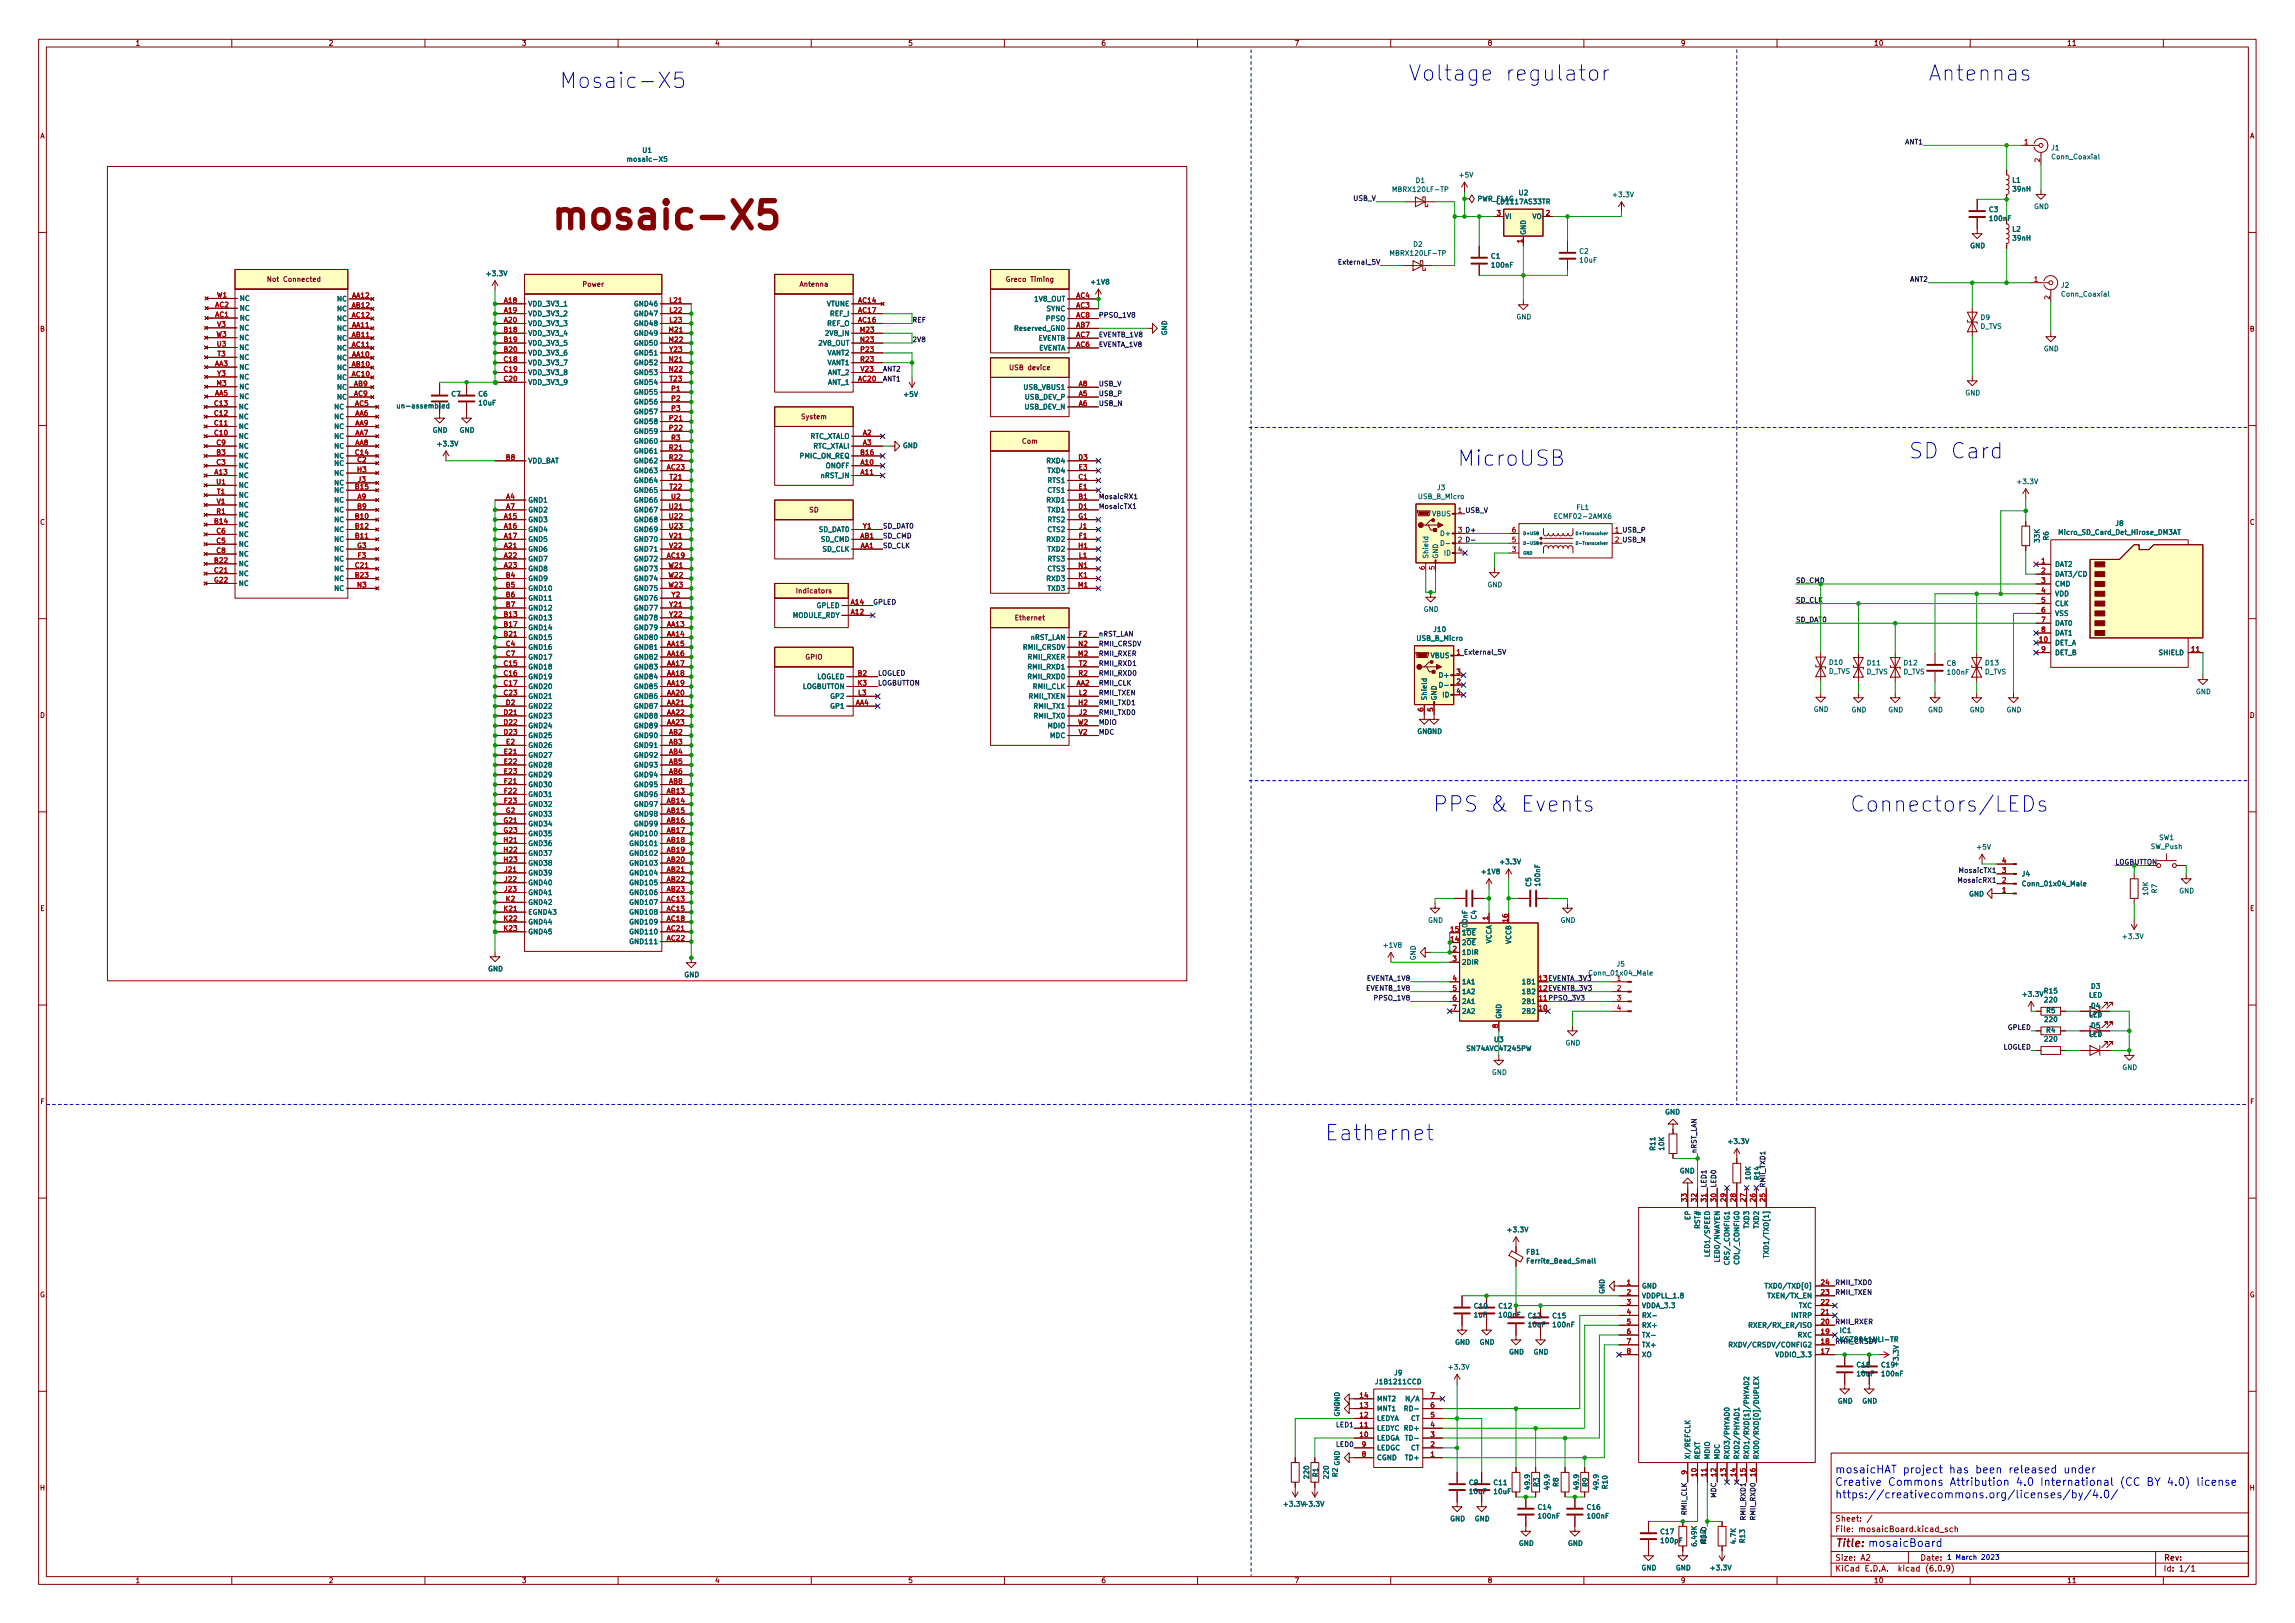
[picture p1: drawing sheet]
<svg xmlns="http://www.w3.org/2000/svg" width="594mm" height="420mm" viewBox="0 0 594 420" stroke-linecap="round" stroke-linejoin="round" font-family="sans-serif">
<defs><g id="words">
<text font-size="9.8" fill="#840000" x="148.2" y="59.3">mosaic-X5</text>
<g font-size="5.6" fill="#0000c2">
<text x="144.8" y="22.8">Mosaic-X5</text>
<text x="364.5" y="20.9">Voltage regulator</text>
<text x="499.1" y="20.9">Antennas</text>
<text x="494" y="118.7">SD Card</text>
<text x="377.2" y="120.6">MicroUSB</text>
<text x="370.8" y="210.2">PPS &amp; Events</text>
<text x="478.8" y="210.2">Connectors/LEDs</text>
<text x="342.9" y="295.3">Eathernet</text>
</g>
<g font-size="2.8" fill="#0000c2">
<text x="475" y="381.4">mosaicHAT project has been released under</text>
<text x="475" y="384.6">Creative Commons Attribution 4.0 International (CC BY 4.0) license</text>
<text x="475" y="387.9">https://creativecommons.org/licenses/by/4.0/</text>
<text x="475" y="400.5">Title: mosaicBoard</text>
</g>
<g font-size="2.1" fill="#840000">
<text x="475" y="393.9">Sheet: /</text>
<text x="475" y="396.6">File: mosaicBoard.kicad_sch</text>
<text x="475" y="406.8">KiCad E.D.A. kicad (6.0.9)</text>
<text x="475" y="404">Size: A2</text>
<text x="497" y="404">Date:</text>
<text x="560" y="404">Rev:</text>
<text x="560" y="406.8">Id: 1/1</text>
</g>
<g font-size="1.8" fill="#840000">
<text x="35" y="11.8">1</text>
<text x="85" y="11.8">2</text>
<text x="135" y="11.8">3</text>
<text x="185" y="11.8">4</text>
<text x="235" y="11.8">5</text>
<text x="285" y="11.8">6</text>
<text x="335" y="11.8">7</text>
<text x="385" y="11.8">8</text>
<text x="435" y="11.8">9</text>
<text x="485" y="11.8">10</text>
<text x="535" y="11.8">11</text>
<text x="10.3" y="35.8">A</text>
<text x="582.4" y="35.8">A</text>
<text x="69.8" y="72.9">Not Connected</text>
<text x="150.9" y="74.2">Power</text>
<text x="207.2" y="74.2">Antenna</text>
<text x="260.9" y="72.9">Greco Timing</text>
<text x="10.3" y="85.8">B</text>
<text x="582.4" y="85.8">B</text>
<text x="261.7" y="95.8">USB device</text>
<text x="207.5" y="108.5">System</text>
<text x="264.6" y="114.9">Com</text>
<text x="10.3" y="135.8">C</text>
<text x="209.5" y="132.6">SD</text>
<text x="582.4" y="135.8">C</text>
<text x="206.5" y="153.6">Indicators</text>
<text x="263" y="160.6">Ethernet</text>
<text x="208.5" y="170.7">GPIO</text>
<text x="10.3" y="185.8">D</text>
<text x="582.4" y="185.8">D</text>
<text x="10.4" y="235.8">E</text>
<text x="582.4" y="235.8">E</text>
<text x="398.4" y="259">11PPSO_3V3</text>
<text x="10.4" y="285.8">F</text>
<text x="582.5" y="285.8">F</text>
<text x="10.3" y="335.8">G</text>
<text x="582.3" y="335.8">G</text>
<text x="10.3" y="385.8">H</text>
<text x="582.4" y="385.8">H</text>
<text x="35" y="409.8">1</text>
<text x="85" y="409.8">2</text>
<text x="135" y="409.8">3</text>
<text x="185" y="409.8">4</text>
<text x="235" y="409.8">5</text>
<text x="285" y="409.8">6</text>
<text x="335" y="409.8">7</text>
<text x="385" y="409.8">8</text>
<text x="435" y="409.8">9</text>
<text x="485" y="409.8">10</text>
<text x="535" y="409.8">11</text>
</g>
<g font-size="1.8" fill="#006464">
<text x="163.1" y="41.9">mosaic-X5</text>
<text x="166.4" y="39.5">U1</text>
<text x="531" y="38.9">J1</text>
<text x="531.4" y="41.2">Conn_Coaxial</text>
<text x="366.5" y="47.4">D1</text>
<text x="377.9" y="45.9">+5V</text>
<text x="520.9" y="47.3">L1</text>
<text x="361.1" y="49.7">MBRX120LF-TP</text>
<text x="382.2" y="52.1">PWR_FLAG</text>
<text x="387.8" y="52.8">LD1117AS33TR</text>
<text x="393.2" y="50.5">U2</text>
<text x="417.8" y="51">+3.3V</text>
<text x="521.1" y="49.6">39nH</text>
<text x="389.5" y="56.7">VI</text>
<text x="396.6" y="56.7">VO</text>
<text x="514.9" y="54.9">C3</text>
<text x="515.2" y="57.2">100nF</text>
<text x="520.9" y="60">L2</text>
<text x="526.5" y="54.1">GND</text>
<text x="365.9" y="63.9">D2</text>
<text x="395" y="60.9" transform="rotate(-90 395 60.9)">GND</text>
<text x="408.9" y="65.7">C2</text>
<text x="510" y="64.3">GND</text>
<text x="521.1" y="62.3">39nH</text>
<text x="126.2" y="71.5">+3.3V</text>
<text x="360.4" y="66.2">MBRX120LF-TP</text>
<text x="386" y="66.9">C1</text>
<text x="386.3" y="69.3">100nF</text>
<text x="409" y="68">10uF</text>
<text x="62" y="77.9">NC</text>
<text x="282.6" y="73.6">+1V8</text>
<text x="533.6" y="74.5">J2</text>
<text x="533.9" y="76.8">Conn_Coaxial</text>
<text x="62" y="83">NC</text>
<text x="62" y="80.4">NC</text>
<text x="87.3" y="78">NC</text>
<text x="87.3" y="80.6">NC</text>
<text x="87.3" y="83.1">NC</text>
<text x="136.7" y="79.3">VDD_3V3_1</text>
<text x="136.7" y="81.8">VDD_3V3_2</text>
<text x="164.5" y="79.3">GND46</text>
<text x="164.5" y="81.8">GND47</text>
<text x="214" y="79.3">VTUNE</text>
<text x="215" y="81.8">REF_I</text>
<text x="268" y="78">1V8_OUT</text>
<text x="270.9" y="80.6">SYNC</text>
<text x="270.9" y="83.1">PPSO</text>
<text x="392.5" y="82.7">GND</text>
<text x="512.8" y="82.8">D9</text>
<text x="61.8" y="85.5">NC</text>
<text x="61.8" y="88.1">NC</text>
<text x="87.3" y="85.6">NC</text>
<text x="87.3" y="88.2">NC</text>
<text x="136.7" y="84.4">VDD_3V3_3</text>
<text x="136.7" y="86.9">VDD_3V3_4</text>
<text x="136.7" y="89.5">VDD_3V3_5</text>
<text x="164.5" y="84.4">GND48</text>
<text x="164.5" y="86.9">GND49</text>
<text x="164.5" y="89.5">GND50</text>
<text x="212.1" y="89.5">2V8_OUT</text>
<text x="214.1" y="86.9">2V8_IN</text>
<text x="214.1" y="84.4">REF_O</text>
<text x="263" y="85.6">Reserved_GND</text>
<text x="268.7" y="88.2">EVENTB</text>
<text x="302.1" y="86.8" transform="rotate(-90 302.1 86.8)">GND</text>
<text x="512.6" y="85.1">D_TVS</text>
<text x="61.8" y="95.7">NC</text>
<text x="61.8" y="93.1">NC</text>
<text x="61.8" y="90.6">NC</text>
<text x="87.3" y="93.3">NC</text>
<text x="87.3" y="95.8">NC</text>
<text x="87.3" y="90.7">NC</text>
<text x="136.7" y="92">VDD_3V3_6</text>
<text x="136.7" y="94.5">VDD_3V3_7</text>
<text x="164.5" y="94.5">GND52</text>
<text x="164.5" y="92">GND51</text>
<text x="214.2" y="92">VANT2</text>
<text x="214.2" y="94.5">VANT1</text>
<text x="268.7" y="90.7">EVENTA</text>
<text x="529" y="90.9">GND</text>
<text x="61.8" y="100.8">NC</text>
<text x="61.8" y="98.2">NC</text>
<text x="87.3" y="100.9">NC</text>
<text x="87.3" y="98.3">NC</text>
<text x="136.7" y="97.1">VDD_3V3_8</text>
<text x="136.7" y="99.6">VDD_3V3_9</text>
<text x="164.5" y="97.1">GND53</text>
<text x="164.5" y="99.6">GND54</text>
<text x="214.4" y="99.6">ANT_1</text>
<text x="214.4" y="97.1">ANT_2</text>
<text x="265.2" y="100.9">USB_VBUS1</text>
<text x="61.7" y="106">NC</text>
<text x="61.8" y="103.3">NC</text>
<text x="86.6" y="106">NC</text>
<text x="87.3" y="103.4">NC</text>
<text x="103.6" y="105.7">un-assembled</text>
<text x="116.9" y="102.6">C7</text>
<text x="123.9" y="102.6">C6</text>
<text x="124" y="104.9">10uF</text>
<text x="164.5" y="102.2">GND55</text>
<text x="164.5" y="104.7">GND56</text>
<text x="164.5" y="107.2">GND57</text>
<text x="234.1" y="102.7">+5V</text>
<text x="265.2" y="106">USB_DEV_N</text>
<text x="265.3" y="103.4">USB_DEV_P</text>
<text x="508.7" y="102.4">GND</text>
<text x="61.7" y="113.6">NC</text>
<text x="61.7" y="111">NC</text>
<text x="61.7" y="108.5">NC</text>
<text x="86.6" y="108.5">NC</text>
<text x="86.6" y="113.6">NC</text>
<text x="86.6" y="111">NC</text>
<text x="112" y="112">GND</text>
<text x="118.9" y="112">GND</text>
<text x="164.5" y="109.8">GND58</text>
<text x="164.5" y="112.3">GND59</text>
<text x="209.4" y="113.6">RTC_XTALO</text>
<text x="61.7" y="118.7">NC</text>
<text x="61.7" y="116.1">NC</text>
<text x="86.6" y="116.1">NC</text>
<text x="86.6" y="118.7">NC</text>
<text x="113.5" y="115.5">+3.3V</text>
<text x="136.7" y="119.9">VDD_BAT</text>
<text x="164.5" y="117.4">GND61</text>
<text x="164.5" y="119.9">GND62</text>
<text x="164.5" y="114.9">GND60</text>
<text x="207.1" y="118.7">PMIC_ON_REQ</text>
<text x="210.2" y="116.1">RTC_XTALI</text>
<text x="233.7" y="116">GND</text>
<text x="271.1" y="119.9">RXD4</text>
<text x="61.7" y="123.7">NC</text>
<text x="61.7" y="121.2">NC</text>
<text x="86.6" y="120.6">NC</text>
<text x="86.6" y="123.1">NC</text>
<text x="86.6" y="125.6">NC</text>
<text x="164.5" y="122.5">GND63</text>
<text x="164.5" y="125">GND64</text>
<text x="212.6" y="123.7">nRST_IN</text>
<text x="213.8" y="121.2">ONOFF</text>
<text x="271.3" y="125">RTS1</text>
<text x="271.3" y="122.5">TXD4</text>
<text x="522.4" y="125.3">+3.3V</text>
<text x="61.7" y="128.8">NC</text>
<text x="61.7" y="126.3">NC</text>
<text x="61.7" y="131.4">NC</text>
<text x="86.6" y="130.1">NC</text>
<text x="86.6" y="127.6">NC</text>
<text x="136.7" y="130.1">GND1</text>
<text x="164.5" y="127.6">GND65</text>
<text x="164.5" y="130.1">GND66</text>
<text x="271.1" y="130.1">RXD1</text>
<text x="271.3" y="127.6">CTS1</text>
<text x="367.2" y="129.2">USB_B_Micro</text>
<text x="372.1" y="126.9">J3</text>
<text x="408.1" y="132">FL1</text>
<text x="61.7" y="136.4">NC</text>
<text x="61.7" y="133.9">NC</text>
<text x="86.6" y="135.2">NC</text>
<text x="86.6" y="137.7">NC</text>
<text x="86.6" y="132.6">NC</text>
<text x="136.7" y="135.2">GND3</text>
<text x="136.7" y="137.7">GND4</text>
<text x="136.7" y="132.6">GND2</text>
<text x="164.5" y="132.6">GND67</text>
<text x="164.5" y="135.2">GND68</text>
<text x="164.5" y="137.7">GND69</text>
<text x="211.9" y="137.7">SD_DAT0</text>
<text x="271.3" y="132.6">TXD1</text>
<text x="271.3" y="135.2">RTS2</text>
<text x="271.3" y="137.7">CTS2</text>
<text x="370.8" y="133.6">VBUS</text>
<text x="403" y="134.3">ECMF02-2AMX6</text>
<text x="547.7" y="136.1">J8</text>
<text x="61.7" y="141.5">NC</text>
<text x="61.7" y="139">NC</text>
<text x="86.6" y="140.3">NC</text>
<text x="86.6" y="142.8">NC</text>
<text x="136.7" y="140.3">GND5</text>
<text x="136.7" y="142.8">GND6</text>
<text x="164.5" y="140.3">GND70</text>
<text x="164.5" y="142.8">GND71</text>
<text x="212.5" y="140.3">SD_CMD</text>
<text x="212.9" y="142.8">SD_CLK</text>
<text x="271.1" y="140.3">RXD2</text>
<text x="271.3" y="142.8">TXD2</text>
<text x="373.4" y="138.7">D+</text>
<text x="373.9" y="143.8">ID</text>
<text x="528" y="140.3" transform="rotate(-90 528 140.3)">33K</text>
<text x="530.3" y="139.9" transform="rotate(-90 530.3 139.9)">R6</text>
<text x="533.4" y="138.4">Micro_SD_Card_Det_Hirose_DM3AT</text>
<text x="61.7" y="146.6">NC</text>
<text x="61.7" y="149.1">NC</text>
<text x="61.7" y="144.1">NC</text>
<text x="86.6" y="147.9">NC</text>
<text x="86.6" y="145.3">NC</text>
<text x="136.7" y="145.3">GND7</text>
<text x="136.7" y="147.9">GND8</text>
<text x="164.5" y="145.3">GND72</text>
<text x="164.5" y="147.9">GND73</text>
<text x="271.3" y="145.3">RTS3</text>
<text x="271.3" y="147.9">CTS3</text>
<text x="369.7" y="144.7" transform="rotate(-90 369.7 144.7)">Shield</text>
<text x="372.2" y="144.7" transform="rotate(-90 372.2 144.7)">GND</text>
<text x="531.9" y="146.7">DAT2</text>
<text x="531.9" y="149.3">DAT3/CD</text>
<text x="61.7" y="151.7">NC</text>
<text x="86.6" y="150.4">NC</text>
<text x="86.6" y="153">NC</text>
<text x="136.7" y="150.4">GND9</text>
<text x="136.7" y="153">GND10</text>
<text x="136.7" y="155.5">GND11</text>
<text x="164.5" y="150.4">GND74</text>
<text x="164.5" y="153">GND75</text>
<text x="164.5" y="155.5">GND76</text>
<text x="271.1" y="150.4">RXD3</text>
<text x="271.3" y="153">TXD3</text>
<text x="385" y="152">GND</text>
<text x="531.9" y="151.8">CMD</text>
<text x="531.9" y="154.3">VDD</text>
<text x="136.7" y="160.6">GND13</text>
<text x="136.7" y="158">GND12</text>
<text x="164.5" y="158">GND77</text>
<text x="164.5" y="160.6">GND78</text>
<text x="205" y="159.9">MODULE_RDY</text>
<text x="211.3" y="157.4">GPLED</text>
<text x="368.5" y="158.4">GND</text>
<text x="531.9" y="156.9">CLK</text>
<text x="531.9" y="159.4">VSS</text>
<text x="531.9" y="162">DAT0</text>
<text x="136.7" y="163.1">GND14</text>
<text x="136.7" y="165.7">GND15</text>
<text x="164.5" y="163.1">GND79</text>
<text x="164.5" y="165.7">GND80</text>
<text x="266.6" y="165.7">nRST_LAN</text>
<text x="366.8" y="165.9">USB_B_Micro</text>
<text x="371.2" y="163.6">J10</text>
<text x="531.9" y="167">DET_A</text>
<text x="531.9" y="164.5">DAT1</text>
<text x="136.7" y="173.3">GND18</text>
<text x="136.7" y="168.2">GND16</text>
<text x="136.7" y="170.7">GND17</text>
<text x="164.5" y="168.2">GND81</text>
<text x="164.5" y="170.7">GND82</text>
<text x="164.5" y="173.3">GND83</text>
<text x="264.9" y="168.2">RMII_CRSDV</text>
<text x="266.2" y="170.7">RMII_RXER</text>
<text x="266.4" y="173.3">RMII_RXD1</text>
<text x="370.4" y="170.3">VBUS</text>
<text x="473.6" y="172.1">D10</text>
<text x="483.4" y="172.2">D11</text>
<text x="492.9" y="172.2">D12</text>
<text x="504" y="172.4">C8</text>
<text x="514" y="172.2">D13</text>
<text x="531.9" y="169.6">DET_B</text>
<text x="558.9" y="169.6">SHIELD</text>
<text x="136.7" y="175.8">GND19</text>
<text x="136.7" y="178.4">GND20</text>
<text x="164.5" y="175.8">GND84</text>
<text x="164.5" y="178.4">GND85</text>
<text x="207.5" y="178.4">LOGBUTTON</text>
<text x="211.3" y="175.8">LOGLED</text>
<text x="266.4" y="175.8">RMII_RXD0</text>
<text x="267.5" y="178.4">RMII_CLK</text>
<text x="373" y="175.4">D+</text>
<text x="373.4" y="178">D-</text>
<text x="473.3" y="174.4">D_TVS</text>
<text x="483.1" y="174.5">D_TVS</text>
<text x="492.6" y="174.5">D_TVS</text>
<text x="504.3" y="174.7">100nF</text>
<text x="513.7" y="174.5">D_TVS</text>
<text x="568.4" y="179.7">GND</text>
<text x="136.7" y="180.9">GND21</text>
<text x="136.7" y="183.4">GND22</text>
<text x="136.7" y="186">GND23</text>
<text x="164.5" y="180.9">GND86</text>
<text x="164.5" y="183.4">GND87</text>
<text x="164.5" y="186">GND88</text>
<text x="215.2" y="183.4">GP1</text>
<text x="215.2" y="180.9">GP2</text>
<text x="266.4" y="180.9">RMII_TXEN</text>
<text x="267.9" y="183.4">RMII_TX1</text>
<text x="267.9" y="186">RMII_TX0</text>
<text x="369.3" y="181.4" transform="rotate(-90 369.3 181.4)">Shield</text>
<text x="371.9" y="181.4" transform="rotate(-90 371.9 181.4)">GND</text>
<text x="373.5" y="180.5">ID</text>
<text x="469.5" y="184.3">GND</text>
<text x="479.2" y="184.4">GND</text>
<text x="488.8" y="184.4">GND</text>
<text x="499" y="184.4">GND</text>
<text x="509.8" y="184.4">GND</text>
<text x="519.4" y="184.4">GND</text>
<text x="136.7" y="188.5">GND24</text>
<text x="136.7" y="191.1">GND25</text>
<text x="164.5" y="188.5">GND89</text>
<text x="164.5" y="191.1">GND90</text>
<text x="271.2" y="188.5">MDIO</text>
<text x="271.8" y="191.1">MDC</text>
<text x="366.8" y="190">GND</text>
<text x="369.4" y="190">GND</text>
<text x="136.7" y="193.6">GND26</text>
<text x="136.7" y="196.1">GND27</text>
<text x="164.5" y="193.6">GND91</text>
<text x="164.5" y="196.1">GND92</text>
<text x="136.7" y="198.7">GND28</text>
<text x="136.7" y="201.2">GND29</text>
<text x="136.7" y="203.8">GND30</text>
<text x="164.5" y="198.7">GND93</text>
<text x="164.5" y="201.2">GND94</text>
<text x="164.5" y="203.8">GND95</text>
<text x="136.7" y="206.3">GND31</text>
<text x="136.7" y="208.8">GND32</text>
<text x="164.5" y="206.3">GND96</text>
<text x="164.5" y="208.8">GND97</text>
<text x="136.7" y="211.4">GND33</text>
<text x="136.7" y="213.9">GND34</text>
<text x="164.5" y="211.4">GND98</text>
<text x="164.5" y="213.9">GND99</text>
<text x="136.7" y="216.5">GND35</text>
<text x="136.7" y="219">GND36</text>
<text x="136.7" y="221.5">GND37</text>
<text x="163.6" y="216.5">GND100</text>
<text x="163.6" y="219">GND101</text>
<text x="163.6" y="221.5">GND102</text>
<text x="511.9" y="219.9">+5V</text>
<text x="556.8" y="219.8">SW_Push</text>
<text x="558.9" y="217.5">SW1</text>
<text x="136.7" y="224.1">GND38</text>
<text x="136.7" y="226.6">GND39</text>
<text x="163.6" y="224.1">GND103</text>
<text x="163.6" y="226.6">GND104</text>
<text x="383.7" y="226.3">+1V8</text>
<text x="388.6" y="223.7">+3.3V</text>
<text x="523.4" y="226.9">J4</text>
<text x="136.7" y="229.2">GND40</text>
<text x="136.7" y="231.7">GND41</text>
<text x="163.6" y="229.2">GND105</text>
<text x="163.6" y="231.7">GND106</text>
<text x="396.3" y="229.5" transform="rotate(-90 396.3 229.5)">C5</text>
<text x="398.7" y="229.2" transform="rotate(-90 398.7 229.2)">100nF</text>
<text x="509.7" y="232.1">GND</text>
<text x="524.1" y="229.4">Conn_01x04_Male</text>
<text x="556" y="231.7" transform="rotate(-90 556 231.7)">10K</text>
<text x="558.3" y="231.2" transform="rotate(-90 558.3 231.2)">R7</text>
<text x="564.1" y="231.3">GND</text>
<text x="136.7" y="234.2">GND42</text>
<text x="136.7" y="236.8">EGND43</text>
<text x="136.7" y="239.3">GND44</text>
<text x="163.6" y="234.2">GND107</text>
<text x="163.6" y="236.8">GND108</text>
<text x="163.6" y="239.3">GND109</text>
<text x="369.6" y="238.9">GND</text>
<text x="382.2" y="237.9" transform="rotate(-90 382.2 237.9)">C4</text>
<text x="403.9" y="238.9">GND</text>
<text x="136.7" y="241.9">GND45</text>
<text x="163.6" y="241.9">GND110</text>
<text x="163.6" y="244.4">GND111</text>
<text x="358.3" y="245.3">+1V8</text>
<text x="378.3" y="244.6">2~{OE}</text>
<text x="378.3" y="242.1">1~{OE}</text>
<text x="379.9" y="241.1" transform="rotate(-90 379.9 241.1)">100nF</text>
<text x="386.1" y="244.4" transform="rotate(-90 386.1 244.4)">VCCA</text>
<text x="391.2" y="244.4" transform="rotate(-90 391.2 244.4)">VCCB</text>
<text x="549.7" y="243.1">+3.3V</text>
<text x="126.3" y="251.5">GND</text>
<text x="366.4" y="248.6" transform="rotate(-90 366.4 248.6)">GND</text>
<text x="378.3" y="247.2">1DIR</text>
<text x="378.3" y="249.7">2DIR</text>
<text x="418.5" y="250.2">J5</text>
<text x="177.1" y="253">GND</text>
<text x="378.3" y="254.8">1A1</text>
<text x="378.3" y="257.3">1A2</text>
<text x="394.4" y="257.3">1B2</text>
<text x="394.4" y="254.8">1B1</text>
<text x="411.9" y="252.5">Conn_01x04_Male</text>
<text x="418.6" y="253.9">1</text>
<text x="529.2" y="257.2">R15</text>
<text x="541.3" y="255.9">D3</text>
<text x="378.3" y="259.9">2A1</text>
<text x="378.3" y="262.4">2A2</text>
<text x="388.6" y="263.8" transform="rotate(-90 388.6 263.8)">GND</text>
<text x="394.4" y="262.4">2B2</text>
<text x="394.4" y="259.9">2B1</text>
<text x="523.8" y="258">+3.3V</text>
<text x="529.4" y="259.5">220</text>
<text x="529.7" y="262.2">R5</text>
<text x="540.7" y="263.3">LED</text>
<text x="540.7" y="258.3">LED</text>
<text x="541.3" y="261">D4</text>
<text x="386.9" y="269.8">U3</text>
<text x="529.4" y="264.6">220</text>
<text x="529.4" y="269.6">220</text>
<text x="529.7" y="267.3">R4</text>
<text x="540.7" y="268.4">LED</text>
<text x="541.3" y="266.1">D5</text>
<text x="380" y="272.1">SN74AVC4T245PW</text>
<text x="405.2" y="270.6">GND</text>
<text x="386.1" y="278.2">GND</text>
<text x="549.3" y="277">GND</text>
<text x="431" y="288.5">GND</text>
<text x="428.4" y="297.7" transform="rotate(-90 428.4 297.7)">R11</text>
<text x="430.8" y="297.7" transform="rotate(-90 430.8 297.7)">10K</text>
<text x="447.6" y="296.1">+3.3V</text>
<text x="434.8" y="303.8">GND</text>
<text x="453.2" y="305.3" transform="rotate(-90 453.2 305.3)">10K</text>
<text x="455.5" y="305.3" transform="rotate(-90 455.5 305.3)">R14</text>
<text x="437.5" y="315.7" transform="rotate(-90 437.5 315.7)">EP</text>
<text x="440.1" y="317.9" transform="rotate(-90 440.1 317.9)">RST#</text>
<text x="452.8" y="317.9" transform="rotate(-90 452.8 317.9)">TXD3</text>
<text x="455.3" y="317.9" transform="rotate(-90 455.3 317.9)">TXD2</text>
<text x="390.5" y="319">+3.3V</text>
<text x="395.2" y="324.8">FB1</text>
<text x="395.9" y="327.1">Ferrite_Bead_Small</text>
<text x="442.6" y="324.4" transform="rotate(-90 442.6 324.4)">LED1/SPEED</text>
<text x="445.1" y="326.2" transform="rotate(-90 445.1 326.2)">LED0/NWAYEN</text>
<text x="447.7" y="326.4" transform="rotate(-90 447.7 326.4)">CRS/_CONFIG1</text>
<text x="450.2" y="326.4" transform="rotate(-90 450.2 326.4)">COL/_CONFIG0</text>
<text x="457.8" y="324.1" transform="rotate(-90 457.8 324.1)">TXD1/TXD[1]</text>
<text x="415.3" y="335" transform="rotate(-90 415.3 335)">GND</text>
<text x="424.9" y="333.5">GND</text>
<text x="458.4" y="333.5">TXD0/TXD[0]</text>
<text x="381.6" y="341">1uF</text>
<text x="381.7" y="338.7">C10</text>
<text x="388" y="338.7">C12</text>
<text x="388.2" y="341">100nF</text>
<text x="395.7" y="341.3">C13</text>
<text x="402" y="341.3">C15</text>
<text x="424.9" y="336.1">VDDPLL_1.8</text>
<text x="424.9" y="338.6">VDDA_3.3</text>
<text x="424.9" y="341.2">RX-</text>
<text x="458.2" y="336.1">TXEN/TX_EN</text>
<text x="463.8" y="341.2">INTRP</text>
<text x="465.6" y="338.6">TXC</text>
<text x="395.7" y="343.6">10uF</text>
<text x="402.2" y="343.6">100nF</text>
<text x="424.9" y="343.7">RX+</text>
<text x="424.9" y="346.2">TX-</text>
<text x="454.3" y="343.7">RXER/RX_ER/ISO</text>
<text x="465.4" y="346.2">RXC</text>
<text x="475" y="347.9">RMII_CRSDV</text>
<text x="476.3" y="345.1">IC1</text>
<text x="477.2" y="347.4">KSZ8041NLI-TR</text>
<text x="376.6" y="348.1">GND</text>
<text x="383" y="348.1">GND</text>
<text x="390.6" y="350.6">GND</text>
<text x="396.9" y="350.6">GND</text>
<text x="424.9" y="348.8">TX+</text>
<text x="424.9" y="351.3">XO</text>
<text x="449.2" y="348.8">RXDV/CRSDV/CONFIG2</text>
<text x="460.1" y="351.3">VDDIO_3.3</text>
<text x="480.7" y="354">C18</text>
<text x="487.1" y="354">C19</text>
<text x="491.4" y="353.4" transform="rotate(-90 491.4 353.4)">+3.3V</text>
<text x="356.4" y="358.3">J1B1211CCD</text>
<text x="361" y="356">J9</text>
<text x="375.2" y="354.6">+3.3V</text>
<text x="480.8" y="356.3">10uF</text>
<text x="487.2" y="356.3">100nF</text>
<text x="346.8" y="364.2" transform="rotate(-90 346.8 364.2)">GND</text>
<text x="356.4" y="365.3">MNT1</text>
<text x="356.4" y="362.8">MNT2</text>
<text x="364.4" y="365.3">RD-</text>
<text x="364.5" y="362.8">N/A</text>
<text x="475.7" y="363.3">GND</text>
<text x="482" y="363.3">GND</text>
<text x="356.4" y="370.4">LEDYC</text>
<text x="356.4" y="367.8">LEDYA</text>
<text x="364" y="370.4">RD+</text>
<text x="365.2" y="367.8">CT</text>
<text x="356.4" y="372.9">LEDGA</text>
<text x="356.4" y="378">CGND</text>
<text x="356.4" y="375.5">LEDGC</text>
<text x="364.1" y="378">TD+</text>
<text x="364.6" y="372.9">TD-</text>
<text x="365.2" y="375.5">CT</text>
<text x="437.5" y="377.9" transform="rotate(-90 437.5 377.9)">XI/REFCLK</text>
<text x="440.1" y="377.9" transform="rotate(-90 440.1 377.9)">REXT</text>
<text x="442.6" y="377.9" transform="rotate(-90 442.6 377.9)">MDIO</text>
<text x="445.1" y="377.9" transform="rotate(-90 445.1 377.9)">MDC</text>
<text x="447.7" y="377.9" transform="rotate(-90 447.7 377.9)">RXD3/PHYAD0</text>
<text x="450.2" y="377.9" transform="rotate(-90 450.2 377.9)">RXD2/PHYAD1</text>
<text x="452.8" y="377.9" transform="rotate(-90 452.8 377.9)">RXD1/RXD[1]/PHYAD2</text>
<text x="455.3" y="377.9" transform="rotate(-90 455.3 377.9)">RXD0/RXD[0]/DUPLEX</text>
<text x="338.9" y="382.6" transform="rotate(-90 338.9 382.6)">220</text>
<text x="341.2" y="382.3" transform="rotate(-90 341.2 382.3)">R1</text>
<text x="343.9" y="382.6" transform="rotate(-90 343.9 382.6)">220</text>
<text x="346.3" y="382.3" transform="rotate(-90 346.3 382.3)">R2</text>
<text x="346.8" y="379.5" transform="rotate(-90 346.8 379.5)">GND</text>
<text x="380.3" y="384.4">C9</text>
<text x="380.5" y="386.8">10uF</text>
<text x="386.8" y="384.4">C11</text>
<text x="386.8" y="386.8">10uF</text>
<text x="396" y="385.4" transform="rotate(-90 396 385.4)">49.9</text>
<text x="398.3" y="384.8" transform="rotate(-90 398.3 384.8)">R3</text>
<text x="401.1" y="385.4" transform="rotate(-90 401.1 385.4)">49.9</text>
<text x="403.4" y="384.8" transform="rotate(-90 403.4 384.8)">R8</text>
<text x="408.7" y="385.4" transform="rotate(-90 408.7 385.4)">49.9</text>
<text x="411" y="384.8" transform="rotate(-90 411 384.8)">R9</text>
<text x="413.8" y="385.4" transform="rotate(-90 413.8 385.4)">49.9</text>
<text x="416.1" y="385.3" transform="rotate(-90 416.1 385.3)">R10</text>
<text x="332.6" y="390">+3.3V +3.3V</text>
<text x="375.4" y="393.8">GND</text>
<text x="381.7" y="393.8">GND</text>
<text x="398.2" y="390.8">C14</text>
<text x="398.3" y="393.1">100nF</text>
<text x="410.9" y="390.8">C16</text>
<text x="411" y="393.1">100nF</text>
<text x="393.1" y="400.2">GND</text>
<text x="405.8" y="400.2">GND</text>
<text x="429.9" y="397.1">C17</text>
<text x="430.1" y="399.5">100pF</text>
<text x="439.2" y="400" transform="rotate(-90 439.2 400)">6.49K</text>
<text x="441.5" y="399.3" transform="rotate(-90 441.5 399.3)">R12</text>
<text x="449.4" y="399.5" transform="rotate(-90 449.4 399.5)">4.7K</text>
<text x="451.7" y="399.3" transform="rotate(-90 451.7 399.3)">R13</text>
<text x="424.9" y="406.5">GND</text>
<text x="433.8" y="406.5">GND</text>
<text x="443.1" y="406.5">+3.3V</text>
</g>
<g font-size="1.8" fill="#0f0f0f">
<text x="493.2" y="37.4">ANT1</text>
<text x="350.3" y="52">USB_V</text>
<text x="347.3" y="68.5">External_5V</text>
<text x="494.5" y="72.9">ANT2</text>
<text x="236.1" y="83.5">REF</text>
<text x="284.4" y="82.2">PPSO_1V8</text>
<text x="236.1" y="88.6">2V8</text>
<text x="284.4" y="89.8">EVENTA_1V8</text>
<text x="284.4" y="87.3">EVENTB_1V8</text>
<text x="228.5" y="96.2">ANT2</text>
<text x="228.5" y="98.7">ANT1</text>
<text x="284.4" y="100">USB_V</text>
<text x="284.4" y="105.1">USB_N</text>
<text x="284.4" y="102.5">USB_P</text>
<text x="284.4" y="131.7">MosaicTX1</text>
<text x="284.4" y="129.2">MosaicRX1</text>
<text x="228.5" y="136.8">SD_DAT0</text>
<text x="377.5" y="132.8">1 USB_V</text>
<text x="377.5" y="137.8">3 D+</text>
<text x="418.1" y="137.8">1 USB_P</text>
<text x="228.5" y="139.4">SD_CMD</text>
<text x="228.5" y="141.9">SD_CLK</text>
<text x="377.5" y="140.4">2 D-</text>
<text x="418.1" y="140.4">2 USB_N</text>
<text x="464.8" y="156">SD_CLK</text>
<text x="225.9" y="156.5">GPLED</text>
<text x="464.8" y="161.1">SD_DAT0</text>
<text x="284.4" y="164.8">nRST_LAN</text>
<text x="284.4" y="167.3">RMII_CRSDV</text>
<text x="284.4" y="169.8">RMII_RXER</text>
<text x="284.4" y="172.4">RMII_RXD1</text>
<text x="377.1" y="169.5">1 External_5V</text>
<text x="227.2" y="177.5">LOGBUTTON</text>
<text x="227.2" y="174.9">LOGLED</text>
<text x="284.4" y="174.9">RMII_RXD0</text>
<text x="284.4" y="180">RMII_TXEN</text>
<text x="284.4" y="177.5">RMII_CLK</text>
<text x="284.4" y="185.1">RMII_TXD0</text>
<text x="284.4" y="182.5">RMII_TXD1</text>
<text x="284.4" y="187.6">MDIO</text>
<text x="284.4" y="190.2">MDC</text>
<text x="507.6" y="226">MosaicTX1</text>
<text x="547.5" y="223.8">LOGBUTTON</text>
<text x="507.5" y="228.5">MosaicRX1</text>
<text x="353.8" y="256.4">EVENTB_1V8</text>
<text x="353.8" y="253.9">EVENTA_1V8</text>
<text x="398.4" y="256.5">12EVENTB_3V3</text>
<text x="398.4" y="253.9">13EVENTA_3V3</text>
<text x="356.1" y="259">PPSO_1V8</text>
<text x="519.7" y="266.6">GPLED</text>
<text x="518.4" y="271.7">LOGLED</text>
<text x="439.2" y="298.6" transform="rotate(-90 439.2 298.6)">nRST_LAN</text>
<text x="441.7" y="307.5" transform="rotate(-90 441.7 307.5)">LED1</text>
<text x="444.2" y="307.5" transform="rotate(-90 444.2 307.5)">LED0</text>
<text x="456.9" y="307.5" transform="rotate(-90 456.9 307.5)">RMII_TXD1</text>
<text x="475" y="335.2">RMII_TXEN</text>
<text x="475" y="332.6">RMII_TXD0</text>
<text x="475" y="342.8">RMII_RXER</text>
<text x="346" y="369.5">LED1</text>
<text x="346" y="374.6">LED0</text>
<text x="444.2" y="387.7" transform="rotate(-90 444.2 387.7)">MDC</text>
<text x="436.6" y="392.1" transform="rotate(-90 436.6 392.1)">RMII_CLK</text>
<text x="451.9" y="393.1" transform="rotate(-90 451.9 393.1)">RMII_RXD1</text>
<text x="454.4" y="393.1" transform="rotate(-90 454.4 393.1)">RMII_RXD0</text>
</g>
<g font-size="1.8" fill="#a90000">
<text x="524" y="37.4">1</text>
<text x="528.1" y="41.9" transform="rotate(-90 528.1 41.9)">2</text>
<text x="387.5" y="55.8">3</text>
<text x="400.2" y="55.8">2</text>
<text x="394.1" y="62.9" transform="rotate(-90 394.1 62.9)">1</text>
<text x="56.1" y="77">W1</text>
<text x="91.1" y="77.1">AA12</text>
<text x="278.6" y="77.1">AC4</text>
<text x="526.6" y="72.9">1</text>
<text x="530.6" y="77.5" transform="rotate(-90 530.6 77.5)">2</text>
<text x="55.7" y="82.1">AC1</text>
<text x="55.7" y="79.5">AC2</text>
<text x="91.1" y="79.7">AB12</text>
<text x="91.1" y="82.2">AC12</text>
<text x="130.5" y="78.4">A18</text>
<text x="130.5" y="80.9">A19</text>
<text x="130.5" y="83.5">A20</text>
<text x="173.4" y="78.4">L21</text>
<text x="173.4" y="80.9">L22</text>
<text x="173.4" y="83.5">L23</text>
<text x="222.2" y="78.4">AC14</text>
<text x="222.2" y="83.5">AC16</text>
<text x="222.2" y="80.9">AC17</text>
<text x="278.6" y="79.7">AC3</text>
<text x="278.6" y="82.2">AC8</text>
<text x="56" y="87.2">W3</text>
<text x="56.2" y="89.7">U3</text>
<text x="56.3" y="84.6">V3</text>
<text x="91.1" y="84.8">AA11</text>
<text x="91.1" y="87.3">AB11</text>
<text x="91.1" y="89.8">AC11</text>
<text x="130.5" y="86">B18</text>
<text x="130.5" y="88.6">B19</text>
<text x="173.2" y="86">M21</text>
<text x="173.2" y="88.6">M22</text>
<text x="222.8" y="86">M23</text>
<text x="222.9" y="88.6">N23</text>
<text x="278.6" y="84.8">AB7</text>
<text x="278.6" y="89.8">AC6</text>
<text x="278.6" y="87.3">AC7</text>
<text x="55.6" y="94.8">AA3</text>
<text x="56.3" y="92.2">T3</text>
<text x="91.1" y="92.4">AA10</text>
<text x="91.1" y="94.9">AB10</text>
<text x="130.5" y="91.1">B20</text>
<text x="130.5" y="93.6">C18</text>
<text x="173.3" y="93.6">N21</text>
<text x="173.4" y="91.1">Y23</text>
<text x="222.9" y="93.6">R23</text>
<text x="222.9" y="91.1">P23</text>
<text x="56.1" y="99.9">M3</text>
<text x="56.3" y="97.3">Y3</text>
<text x="91.1" y="97.5">AC10</text>
<text x="91.6" y="100">AB9</text>
<text x="130.5" y="96.2">C19</text>
<text x="130.5" y="98.7">C20</text>
<text x="173.3" y="96.2">N22</text>
<text x="173.4" y="98.7">T23</text>
<text x="173.9" y="101.3">P1</text>
<text x="222.2" y="98.7">AC20</text>
<text x="222.9" y="96.2">V23</text>
<text x="279.2" y="100">A8</text>
<text x="55.6" y="102.4">AA5</text>
<text x="55.6" y="107.6">C12</text>
<text x="55.6" y="105.1">C13</text>
<text x="91.6" y="102.5">AC9</text>
<text x="91.9" y="107.6">AA6</text>
<text x="91.9" y="105.1">AC5</text>
<text x="173.9" y="103.8">P2</text>
<text x="173.9" y="106.3">P3</text>
<text x="279.2" y="102.5">A5</text>
<text x="279.2" y="105.1">A6</text>
<text x="55.6" y="112.7">C10</text>
<text x="55.6" y="110.2">C11</text>
<text x="91.9" y="112.7">AA7</text>
<text x="91.9" y="110.2">AA9</text>
<text x="173.4" y="108.9">P21</text>
<text x="173.4" y="111.4">P22</text>
<text x="173.8" y="114">R3</text>
<text x="223.3" y="112.7">A2</text>
<text x="56.1" y="117.8">B3</text>
<text x="56.1" y="115.2">C9</text>
<text x="91.9" y="115.2">AA8</text>
<text x="92" y="117.8">C14</text>
<text x="92.5" y="119.7">C2</text>
<text x="131" y="119">B8</text>
<text x="173.3" y="116.5">R21</text>
<text x="173.3" y="119">R22</text>
<text x="222.9" y="117.8">B16</text>
<text x="223.3" y="115.2">A3</text>
<text x="279.2" y="119">D3</text>
<text x="55.6" y="122.9">A13</text>
<text x="56.1" y="120.3">C3</text>
<text x="56.1" y="125.4">U1</text>
<text x="92.5" y="122.2">H3</text>
<text x="92.7" y="124.8">J3</text>
<text x="172.7" y="121.6">AC23</text>
<text x="173.4" y="124.1">T21</text>
<text x="222.9" y="120.3">A10</text>
<text x="222.9" y="122.9">A11</text>
<text x="279.2" y="124.1">C1</text>
<text x="279.3" y="121.6">E3</text>
<text x="56.1" y="130.5">V1</text>
<text x="56.2" y="127.9">T1</text>
<text x="92" y="126.7">B15</text>
<text x="92.5" y="129.2">A9</text>
<text x="92.5" y="131.7">B9</text>
<text x="131" y="129.2">A4</text>
<text x="131" y="131.7">A7</text>
<text x="173.3" y="131.7">U21</text>
<text x="173.4" y="126.7">T22</text>
<text x="173.8" y="129.2">U2</text>
<text x="279.2" y="129.2">B1</text>
<text x="279.2" y="131.7">D1</text>
<text x="279.3" y="126.7">E1</text>
<text x="55.6" y="135.6">B14</text>
<text x="56.1" y="133">R1</text>
<text x="92" y="134.3">B10</text>
<text x="92" y="136.8">B12</text>
<text x="130.5" y="134.3">A15</text>
<text x="130.5" y="136.8">A16</text>
<text x="173.3" y="134.3">U22</text>
<text x="173.3" y="136.8">U23</text>
<text x="223.4" y="136.8">Y1</text>
<text x="279.2" y="134.3">G1</text>
<text x="279.4" y="136.8">J1</text>
<text x="391.4" y="137.8">6</text>
<text x="56.1" y="140.6">C5</text>
<text x="56.1" y="138.1">C6</text>
<text x="56.1" y="143.2">C8</text>
<text x="92" y="139.4">B11</text>
<text x="92.5" y="141.9">G3</text>
<text x="130.5" y="139.4">A17</text>
<text x="130.5" y="141.9">A21</text>
<text x="173.4" y="139.4">V21</text>
<text x="173.4" y="141.9">V22</text>
<text x="222.7" y="141.9">AA1</text>
<text x="222.7" y="139.4">AB1</text>
<text x="279.2" y="141.9">H1</text>
<text x="279.3" y="139.4">F1</text>
<text x="377.5" y="142.9">4</text>
<text x="391.4" y="142.9">3</text>
<text x="391.4" y="140.4">5</text>
<text x="55.6" y="145.7">B22</text>
<text x="55.6" y="148.3">C21</text>
<text x="92" y="149.5">B23</text>
<text x="92" y="147">C21</text>
<text x="92.6" y="144.4">F3</text>
<text x="130.5" y="144.4">A22</text>
<text x="130.5" y="147">A23</text>
<text x="131" y="149.5">B4</text>
<text x="172.7" y="144.4">AC19</text>
<text x="173.1" y="147">W21</text>
<text x="173.1" y="149.5">W22</text>
<text x="279.2" y="149.5">K1</text>
<text x="279.2" y="147">N1</text>
<text x="279.3" y="144.4">L1</text>
<text x="368.8" y="147.5" transform="rotate(-90 368.8 147.5)">6</text>
<text x="371.3" y="147.5" transform="rotate(-90 371.3 147.5)">5</text>
<text x="528.5" y="145.8">1</text>
<text x="528.5" y="148.4">2</text>
<text x="55.5" y="150.8">G22</text>
<text x="92.5" y="152.1">N3</text>
<text x="131" y="152.1">B5</text>
<text x="131" y="154.6">B6</text>
<text x="173.1" y="152.1">W23</text>
<text x="173.9" y="154.6">Y2</text>
<text x="279.1" y="152.1">M1</text>
<text x="528.5" y="150.9">3</text>
<text x="528.5" y="153.5">4</text>
<text x="528.5" y="156">5</text>
<text x="130.5" y="159.7">B13</text>
<text x="131" y="157.1">B7</text>
<text x="173.4" y="157.1">Y21</text>
<text x="173.4" y="159.7">Y22</text>
<text x="220.3" y="159">A12</text>
<text x="220.3" y="156.5">A14</text>
<text x="528.5" y="158.5">6</text>
<text x="528.5" y="161.1">7</text>
<text x="130.5" y="162.2">B17</text>
<text x="130.5" y="164.8">B21</text>
<text x="131" y="167.3">C4</text>
<text x="172.7" y="162.2">AA13</text>
<text x="172.7" y="164.8">AA14</text>
<text x="172.7" y="167.3">AA15</text>
<text x="279.2" y="167.3">N2</text>
<text x="279.3" y="164.8">F2</text>
<text x="528" y="166.2">10</text>
<text x="528.5" y="163.6">8</text>
<text x="130.5" y="172.4">C15</text>
<text x="131" y="169.8">C7</text>
<text x="172.7" y="169.8">AA16</text>
<text x="172.7" y="172.4">AA17</text>
<text x="279.1" y="169.8">M2</text>
<text x="279.3" y="172.4">T2</text>
<text x="377.1" y="169.5">1</text>
<text x="528.5" y="168.7">9</text>
<text x="567.3" y="168.7">11</text>
<text x="130.5" y="174.9">C16</text>
<text x="130.5" y="177.5">C17</text>
<text x="172.7" y="174.9">AA18</text>
<text x="172.7" y="177.5">AA19</text>
<text x="222.1" y="174.9">B2</text>
<text x="222.1" y="177.5">K3</text>
<text x="278.6" y="177.5">AA2</text>
<text x="279.2" y="174.9">R2</text>
<text x="377.1" y="177.1">2</text>
<text x="377.1" y="174.5">3</text>
<text x="377.1" y="179.6">4</text>
<text x="130.5" y="180">C23</text>
<text x="130.5" y="185.1">D21</text>
<text x="131" y="182.5">D2</text>
<text x="172.7" y="180">AA20</text>
<text x="172.7" y="182.5">AA21</text>
<text x="172.7" y="185.1">AA22</text>
<text x="221.4" y="182.5">AA4</text>
<text x="222.2" y="180">L3</text>
<text x="279.2" y="182.5">H2</text>
<text x="279.3" y="180">L2</text>
<text x="279.4" y="185.1">J2</text>
<text x="368.4" y="184.2" transform="rotate(-90 368.4 184.2)">6</text>
<text x="371" y="184.2" transform="rotate(-90 371 184.2)">5</text>
<text x="130.5" y="187.6">D22</text>
<text x="130.5" y="190.2">D23</text>
<text x="172.7" y="187.6">AA23</text>
<text x="173.2" y="190.2">AB2</text>
<text x="279" y="187.6">W2</text>
<text x="279.3" y="190.2">V2</text>
<text x="130.6" y="195.2">E21</text>
<text x="130.6" y="197.8">E22</text>
<text x="131.1" y="192.7">E2</text>
<text x="173.2" y="192.7">AB3</text>
<text x="173.2" y="195.2">AB4</text>
<text x="173.2" y="197.8">AB5</text>
<text x="130.6" y="200.3">E23</text>
<text x="130.6" y="202.9">F21</text>
<text x="173.2" y="200.3">AB6</text>
<text x="173.2" y="202.9">AB8</text>
<text x="130.6" y="205.4">F22</text>
<text x="130.6" y="207.9">F23</text>
<text x="172.7" y="205.4">AB13</text>
<text x="172.7" y="207.9">AB14</text>
<text x="130.5" y="213">G21</text>
<text x="130.5" y="215.6">G23</text>
<text x="131" y="210.5">G2</text>
<text x="172.7" y="210.5">AB15</text>
<text x="172.7" y="213">AB16</text>
<text x="172.7" y="215.6">AB17</text>
<text x="130.5" y="218.1">H21</text>
<text x="130.5" y="220.6">H22</text>
<text x="172.7" y="218.1">AB18</text>
<text x="172.7" y="220.6">AB19</text>
<text x="130.5" y="223.2">H23</text>
<text x="130.7" y="225.7">J21</text>
<text x="172.7" y="223.2">AB20</text>
<text x="172.7" y="225.7">AB21</text>
<text x="518.3" y="226">3</text>
<text x="518.3" y="223.4">4</text>
<text x="130.7" y="228.3">J22</text>
<text x="130.7" y="230.8">J23</text>
<text x="131" y="233.3">K2</text>
<text x="172.7" y="228.3">AB22</text>
<text x="172.7" y="230.8">AB23</text>
<text x="172.7" y="233.3">AC13</text>
<text x="518.3" y="231.1">1</text>
<text x="518.3" y="228.5">2</text>
<text x="130.5" y="235.9">K21</text>
<text x="130.5" y="238.4">K22</text>
<text x="172.7" y="235.9">AC15</text>
<text x="172.7" y="238.4">AC18</text>
<text x="385.2" y="238.2" transform="rotate(-90 385.2 238.2)">1</text>
<text x="390.3" y="238.6" transform="rotate(-90 390.3 238.6)">16</text>
<text x="130.5" y="241">K23</text>
<text x="172.7" y="241">AC21</text>
<text x="172.7" y="243.5">AC22</text>
<text x="375.6" y="243.8">14</text>
<text x="375.6" y="241.2">15</text>
<text x="376.1" y="246.3">2</text>
<text x="376.1" y="248.8">3</text>
<text x="376.1" y="253.9">4</text>
<text x="376.1" y="256.5">5</text>
<text x="398.4" y="256.5">12</text>
<text x="398.4" y="253.9">13</text>
<text x="418.6" y="256.5">2</text>
<text x="376.1" y="259">6</text>
<text x="376.1" y="261.5">7</text>
<text x="398.4" y="261.5">10</text>
<text x="398.4" y="259">11</text>
<text x="418.6" y="259">3</text>
<text x="418.6" y="261.5">4</text>
<text x="387.7" y="266.1" transform="rotate(-90 387.7 266.1)">8</text>
<text x="436.6" y="311" transform="rotate(-90 436.6 311)">33</text>
<text x="439.2" y="311" transform="rotate(-90 439.2 311)">32</text>
<text x="441.7" y="311" transform="rotate(-90 441.7 311)">31</text>
<text x="444.2" y="311" transform="rotate(-90 444.2 311)">30</text>
<text x="446.8" y="311" transform="rotate(-90 446.8 311)">29</text>
<text x="449.3" y="311" transform="rotate(-90 449.3 311)">28</text>
<text x="451.9" y="311" transform="rotate(-90 451.9 311)">27</text>
<text x="454.4" y="311" transform="rotate(-90 454.4 311)">26</text>
<text x="456.9" y="311" transform="rotate(-90 456.9 311)">25</text>
<text x="421.1" y="332.7">1</text>
<text x="421.1" y="335.2">2</text>
<text x="471.5" y="335.2">23</text>
<text x="471.5" y="332.7">24</text>
<text x="421.1" y="337.7">3</text>
<text x="421.1" y="340.3">4</text>
<text x="471.5" y="340.3">21</text>
<text x="471.5" y="337.7">22</text>
<text x="421.1" y="342.8">5</text>
<text x="421.1" y="345.4">6</text>
<text x="421.1" y="347.9">7</text>
<text x="471.5" y="347.9">18</text>
<text x="471.5" y="345.4">19</text>
<text x="471.5" y="342.8">20</text>
<text x="421.1" y="350.4">8</text>
<text x="471.5" y="350.4">17</text>
<text x="352.1" y="364.4">13</text>
<text x="352.1" y="361.9">14</text>
<text x="370.3" y="364.4">6</text>
<text x="370.3" y="361.9">7</text>
<text x="352.1" y="369.5">11</text>
<text x="352.1" y="366.9">12</text>
<text x="370.3" y="369.5">4</text>
<text x="370.3" y="366.9">5</text>
<text x="352.1" y="372">10</text>
<text x="352.6" y="377.1">8</text>
<text x="352.6" y="374.6">9</text>
<text x="370.3" y="377.1">1</text>
<text x="370.3" y="374.6">2</text>
<text x="370.3" y="372">3</text>
<text x="436.6" y="381.7" transform="rotate(-90 436.6 381.7)">9</text>
<text x="439.2" y="382.2" transform="rotate(-90 439.2 382.2)">10</text>
<text x="441.7" y="382.2" transform="rotate(-90 441.7 382.2)">11</text>
<text x="444.2" y="382.2" transform="rotate(-90 444.2 382.2)">12</text>
<text x="446.8" y="382.2" transform="rotate(-90 446.8 382.2)">13</text>
<text x="449.3" y="382.2" transform="rotate(-90 449.3 382.2)">14</text>
<text x="451.9" y="382.2" transform="rotate(-90 451.9 382.2)">15</text>
<text x="454.4" y="382.2" transform="rotate(-90 454.4 382.2)">16</text>
</g>
<text font-size="1.8" fill="#009600" x="464.8" y="150.9">SD_CMD</text>
<text font-size="1.8" fill="#0000c2" x="503.9" y="403.8">1 March 2023</text>
<g font-size="1.1" fill="#006464">
<text x="394.2" y="143.6">GND</text>
<text x="394.2" y="141">D-USB</text>
<text x="394.2" y="138.5">D+USB</text>
<text x="408.7" y="138.5">D+Transceiver</text>
<text x="409" y="141">D-Transceiver</text>
</g>
</g></defs>
<g fill="none" stroke="#840000" stroke-width=".26">
<path d="M10 10.2h574v400h-574zM12 12.2h570v396h-570zM60 10.2v2M110 10.2v2M160 10.2v2M210 10.2v2M260 10.2v2M310 10.2v2M360 10.2v2M410 10.2v2M460 10.2v2M510 10.2v2"/>
<path d="M536.6 11.8h.7M560 10.2v2M523.2 37.6h4.6M526.5 37.1a1.81 1.81 0 0 1 2.8-.9 1.81 1.81 0 0 1 0 2.9 1.81 1.81 0 0 1-2.8-1M528.3 39.4v3.3M27.8 43.1h279.4v210.8h-279.4zM363.9 52.2h7.6M366.4 51l2.5 1.2-2.5 1.3zM368.3 51.6v-.6h.6v2.5h.7v-.6M379.1 51.5h1.3l.6-1 .6 1-.6 1-.6-1M379.1 51.5h.1M379.1 47.2l-.8 1.2"/>
<path d="M379.1 47.2v2.5M379.1 47.2l.8 1.2M386.7 56h2.6M389.3 54.1h10.1v7h-10.1zM399.4 56h2.6M419.7 52.2l-.7 1.3M419.7 52.2v2.6M419.7 52.2l.8 1.3M511.8 56.4v4.1h1.3l-1.3 1.3-1.3-1.3h1.3M511.8 51.6v2.8M519.4 56.7v1.3l.5 .1 .2 .5-.2 .4-.5 .2 .5 .2 .2 .5-.2 .4-.5 .2 .5 .2 .2 .4-.2 .5-.5 .2 .5 .1 .2 .5-.2 .4-.5 .2v1.3M519.4 44v1.3l.5 .1 .2 .5-.2 .4-.5 .2 .5 .2 .2 .5-.2 .4-.5 .2 .5 .2 .2 .4-.2 .5-.5 .2 .5 .1 .2 .5-.2 .4-.5 .2v1.3"/>
<path d="M528.3 49.1v1.2h1.3l-1.3 1.3-1.3-1.3h1.3M10 60.2h2M53.1 79.4l.7 .8M53.1 76.9l.7 .7M53.5 79.8h8M53.5 77.3h8M53.8 79.4l-.7 .8M53.8 76.9l-.7 .7M60.8 69.8h29.2v5h-29.2zM60.8 74.8h29.2v80.1h-29.2zM82.8 72.1l-.4-.1-.2 .3 .1 .5h.5M82.8 71.6v1.3"/>
<path d="M90.4 77.4h6M90.4 79.9h6M96 77l.8 .8M96 79.5l.8 .8M96.8 77l-.8 .8M96.8 79.5l-.8 .8M128.1 72.7l-.7 1.3M128.1 72.7v2.5M128.1 72.7l.8 1.3M128.1 78.7h8M135.8 71h35.5v5.1h-35.5zM135.8 76.1h35.5v170.2h-35.5z"/>
<path d="M170.9 78.7h8M200.5 71h20.4v5.1h-20.4zM200.5 76.1h20.4v25.4h-20.4zM220.5 78.7h8M228.1 78.3l.8 .7M228.9 78.3l-.8 .7M256.4 69.8h20.3v5h-20.3zM256.4 74.8h20.3v16.6h-20.3zM272.5 72v1.1l-.2 .2-.3-.1M272.5 72.1l-.3-.1-.3 .3 .1 .5h.5M276.4 79.9h8M284.4 74.8l-.8 1.3"/>
<path d="M284.4 74.8v2.6h-8M284.4 74.8l.7 1.3M363.2 68.7h7.6M365.8 67.5l2.5 1.2-2.5 1.3zM367.7 68.1v-.6h.6v2.5h.6v-.6M382.9 63.7v2.8M382.9 68.5v2.8M394.3 77.6v1.3h1.3l-1.3 1.3-1.2-1.3h1.2M394.3 61.1v2.6M405.8 62.4v2.8M405.8 67.2v2.8M510.5 79.5v7.7"/>
<path d="M525.8 73.2h4.6M529.1 72.7a1.81 1.81 0 0 1 2.8-1 1.81 1.81 0 0 1 0 3 1.81 1.81 0 0 1-2.8-1M530.9 75v3.3M582 60.2h2M53 94.7l.7 .7M53 99.7l.7 .8M53 92.1l.7 .8M53 89.6l.7 .7M53 84.5l.7 .8M53 87l.7 .8M53 97.2l.7 .8M53.1 82l.7 .7"/>
<path d="M53.3 95h8M53.3 92.5h8M53.3 90h8M53.3 84.9h8M53.3 87.4h8M53.3 97.6h8M53.5 82.3h8M53.7 94.7l-.7 .7M53.7 99.7l-.7 .8M53.7 92.1l-.7 .8M53.7 89.6l-.7 .7M53.7 84.5l-.7 .8"/>
<path d="M53.7 87l-.7 .8M53.7 97.2l-.7 .8M53.8 82l-.7 .7M90.4 92.6h6M90.4 85h6M90.4 95.2h6M90.4 87.5h6M90.4 97.7h6M90.4 90.1h6M90.4 82.5h6M96 92.2l.8 .8M96 84.6l.8 .8"/>
<path d="M96 94.8l.8 .7M96 87.2l.8 .7M96 99.9l.8 .7M96 97.3l.8 .8M96 89.7l.8 .8M96 82.1l.8 .7M96.8 92.2l-.8 .8M96.8 84.6l-.8 .8M96.8 94.8l-.8 .7M96.8 87.2l-.8 .7M96.8 99.9l-.8 .7M96.8 97.3l-.8 .8"/>
<path d="M96.8 89.7l-.8 .8M96.8 82.1l-.8 .7M113.8 99.4v2.8M120.8 99.4v2.8M128.1 81.2h8M128.1 83.7h8M128.1 99h8M128.1 86.3h8M128.1 88.8h8M128.1 91.4h8M128.1 93.9h8M128.1 96.4h8"/>
<path d="M170.9 81.2h8M170.9 83.7h8M170.9 99h8M170.9 86.3h8M170.9 88.8h8M170.9 91.4h8M170.9 93.9h8M170.9 96.4h8M220.5 81.2h8M220.5 83.7h8M220.5 99h8M220.5 86.3h8"/>
<path d="M220.5 88.8h8M220.5 91.4h8M220.5 93.9h8M220.5 96.4h8M235.3 99l.8 1.2M236.1 97.7v2.5M236.9 99l-.8 1.2M256.4 92.6h20.3v5.1h-20.3zM256.4 97.7h20.3v10.2h-20.3zM271.1 95.3l.6-.1v-.2l-.4-.1-.2 .2 .1 .6h.5M276.4 85h8M276.4 87.5h8"/>
<path d="M276.4 90.1h8M276.4 82.5h8M297.1 85h1.2v-1.3l1.3 1.3-1.3 1.3v-1.3M509.3 82.8v.6h2.5v.5M509.3 80.8h2.5l-2.5 5.1h2.5zM510.5 97.3v1.3h1.3l-1.3 1.3-1.2-1.3h1.2M530.9 85.9v1.3h1.2l-1.2 1.2-1.3-1.2h1.3M10 110.2h2M52.8 117.6l.8 .8M52.8 112.6l.8 .7M52.8 110l.8 .8M52.8 107.5l.8 .7"/>
<path d="M52.8 104.9l.8 .8M52.8 115.1l.8 .8M53 102.3l.7 .7M53.2 112.9h8M53.2 115.5h8M53.2 105.3h8M53.2 107.9h8M53.2 110.4h8M53.2 118h8M53.3 102.7h8M53.3 100.1h8M53.6 117.6l-.8 .8"/>
<path d="M53.6 112.6l-.8 .7M53.6 110l-.8 .8M53.6 107.5l-.8 .7M53.6 104.9l-.8 .8M53.6 115.1l-.8 .8M53.7 102.3l-.7 .7M89.7 112.9h8M89.7 115.5h8M89.7 105.3h8M89.7 107.9h8M89.7 110.4h8M89.7 118h8"/>
<path d="M89.7 119.9h8M90.4 102.8h6M90.4 100.2h6M96 102.4l.8 .8M96.8 102.4l-.8 .8M97.3 107.5l.7 .7M97.3 112.6l.7 .7M97.3 115.1l.7 .8M97.3 110l.7 .8M97.3 104.9l.7 .8M97.3 117.6l.7 .8M97.3 119.5l.7 .8"/>
<path d="M98 107.5l-.7 .7M98 112.6l-.7 .7M98 115.1l-.7 .8M98 110l-.7 .8M98 104.9l-.7 .8M98 117.6l-.7 .8M98 119.5l-.7 .8M113.8 104.2v4h1.3l-1.3 1.3-1.3-1.3h1.3M115.4 116.8l-.7 1.2M115.4 116.8v2.5M115.4 116.8l.8 1.2M120.8 104.2v4h1.2l-1.2 1.3-1.3-1.3h1.3"/>
<path d="M128.1 119.3h8M170.9 119.3h8M170.9 101.5h8M170.9 104.1h8M170.9 109.1h8M170.9 111.7h8M170.9 106.6h8M170.9 116.8h8M170.9 114.2h8M200.5 105.3h20.4v5.1h-20.4zM200.5 110.4h20.4v15.2h-20.4zM220.5 112.9h8"/>
<path d="M220.5 115.5h8M220.5 118h8M230.4 115.5h1.2v-1.3l1.3 1.3-1.3 1.3v-1.3M256.4 111.7h20.3v5.1h-20.3zM256.4 116.8h20.3v36.8h-20.3zM276.4 102.8h8M276.4 105.3h8M276.4 100.2h8M276.4 119.3h8M582 110.2h2M52.8 122.7l.8 .8M52.8 135.4l.8 .8"/>
<path d="M52.8 120.2l.8 .7M52.8 138l.8 .7M52.8 132.9l.8 .7M52.8 127.8l.8 .8M52.8 125.3l.8 .7M52.8 130.3l.8 .8M53.2 120.6h8M53.2 123.1h8M53.2 135.8h8M53.2 138.3h8M53.2 133.3h8M53.2 128.2h8"/>
<path d="M53.2 125.6h8M53.2 130.7h8M53.6 122.7l-.8 .8M53.6 135.4l-.8 .8M53.6 127.8l-.8 .8M53.6 120.2l-.8 .7M53.6 138l-.8 .7M53.6 130.3l-.8 .8M53.6 125.3l-.8 .7M53.6 132.9l-.8 .7M89.7 134.5h8M89.7 137.1h8"/>
<path d="M89.7 139.6h8M89.7 129.5h8M89.7 132h8M89.7 126.9h8M89.7 122.5h8M89.7 125h8M97.3 129.1l.7 .7M97.3 134.2l.7 .7M97.3 139.2l.7 .8M97.3 136.7l.7 .8M97.3 126.5l.7 .8M97.3 131.6l.7 .8"/>
<path d="M97.3 122.1l.7 .8M97.3 124.6l.7 .8M98 129.1l-.7 .7M98 134.2l-.7 .7M98 139.2l-.7 .8M98 136.7l-.7 .8M98 126.5l-.7 .8M98 131.6l-.7 .8M98 122.1l-.7 .8M98 124.6l-.7 .8M128.1 134.5h8M128.1 137.1h8"/>
<path d="M128.1 139.6h8M128.1 129.5h8M128.1 132h8M170.9 134.5h8M170.9 137.1h8M170.9 139.6h8M170.9 129.5h8M170.9 132h8M170.9 121.8h8M170.9 126.9h8M170.9 124.4h8M200.5 129.5h20.4v5h-20.4z"/>
<path d="M200.5 134.5h20.4v10.2h-20.4zM220.5 120.6h8M220.5 123.1h8M220.5 137.1h8M220.5 139.6h8M276.4 134.5h8M276.4 137.1h8M276.4 139.6h8M276.4 129.5h8M276.4 132h8M276.4 121.8h8M276.4 126.9h8"/>
<path d="M276.4 124.4h8M366.5 130.5h10.2v15.2h-10.2zM366.9 132.2h3.3v.3l-.2 1h-2.8zM369.1 135.9h.6l.6 1.3h1.3M369.7 135.9h2.5M371 134.7h-.7l-1.2 1.2h-.7M375.9 138h.8v.2h-.8zM375.9 132.9h.8v.2h-.8zM376.7 133h2.5M376.7 138.1h2.5M390.7 138.1h2.5M393.2 135.6h24.1v8.8h-24.1z"/>
<path d="M399.5 139.4h7.7zM399.5 136.8v1.3zM399.5 138.1l.2 .4 .5 .2 .4-.2 .2-.4 .2 .4 .4 .2 .5-.1 .2-.5 .1 .4 .4 .2 .5-.1 .3-.5 .1 .4 .3 .2 .6-.1 .2-.5 .3 .5 .5 .1 .3-.2 .2-.4 .2 .5 .5 .1 .4-.2 .2-.4M407.2 136.8v1.3zM417.3 138.1h2.6M523.4 136.2h2v5.1h-2zM524.4 126.5v2.6M524.4 134.9v1.3M524.4 126.5l-.8 1.3M524.4 126.5l.7 1.3M52.8 145.6l.8 .7M52.8 148.1l.8 .8"/>
<path d="M52.8 140.5l.8 .8M52.8 143l.8 .8M52.8 150.7l.8 .7M53.2 146h8M53.2 148.5h8M53.2 140.9h8M53.2 143.4h8M53.2 151h8M53.6 140.5l-.8 .8M53.6 145.6l-.8 .7M53.6 148.1l-.8 .8M53.6 143l-.8 .8"/>
<path d="M53.6 150.7l-.8 .7M89.7 142.2h8M89.7 144.7h8M89.7 147.2h8M89.7 149.8h8M89.7 152.3h8M97.3 149.4l.7 .8M97.3 146.9l.7 .7M97.3 144.3l.7 .8M97.3 141.8l.7 .7M97.3 151.9l.7 .8M98 149.4l-.7 .8"/>
<path d="M98 146.9l-.7 .7M98 144.3l-.7 .8M98 141.8l-.7 .7M98 151.9l-.7 .8M128.1 142.2h8M128.1 144.7h8M128.1 147.2h8M128.1 159.9h8M128.1 149.8h8M128.1 152.3h8M128.1 154.9h8M128.1 157.4h8"/>
<path d="M170.9 142.2h8M170.9 144.7h8M170.9 147.2h8M170.9 159.9h8M170.9 149.8h8M170.9 152.3h8M170.9 154.9h8M170.9 157.4h8M200.5 151h19.1v3.9h-19.1zM200.5 154.9h19.1v7.6h-19.1zM215.1 152.7h-.3l-.2 .2 .5 .3v.3h-.5M217.9 159.3h8"/>
<path d="M217.9 156.8h8M220.5 142.2h8M256.4 157.4h20.3v5.1h-20.3zM269.9 159.7h.5M270.1 159.2v1.1l.3 .2M276.4 142.2h8M276.4 144.7h8M276.4 147.2h8M276.4 149.8h8M276.4 152.3h8M369.1 145.7v2.6M370.3 153.3v1.3h1.3l-1.3 1.3-1.2-1.3h1.2"/>
<path d="M371.5 144.9h.2v.8h-.2zM371.6 145.7v2.6M375.9 143h.8v.3h-.8zM375.9 140.5h.8v.3h-.8zM376.7 140.6h2.5M376.7 143.2h2.5M386.8 147v1.3h1.3l-1.3 1.2-1.2-1.2h1.2M390.7 140.6h2.5M390.7 143.2h2.5M399.5 141.9v1.3zM399.5 140.6h7.7zM399.5 141.9l.2-.4 .5-.2 .4 .2 .2 .4 .2-.4 .4-.2 .5 .1 .2 .5 .1-.4 .4-.2 .5 .1 .3 .5 .4-.6 .6 .1 .2 .5 .2-.5 .6-.1 .3 .2 .2 .4 .2-.5 .5-.1 .4 .2 .2 .4"/>
<path d="M407.2 141.9v1.3zM417.3 140.6h2.6M524.4 141.3v1.2M527 146.1h3.9M527 148.6h3.9M527 151.2h3.9M527 153.7h3.9M527 156.3h3.9M527 158.8h3.9M541 144.8h7.6l3.8-3.8h1.3v1.3h2.6l1.2-1.3h12.7v24.1h-29.2zM566.4 141v-1.3h-35.5v33.1h35.5v-7.7M10 160.2h2"/>
<path d="M128.1 162.5h8M128.1 165h8M128.1 167.6h8M128.1 170.1h8M128.1 172.6h8M128.1 175.2h8M128.1 177.7h8M170.9 162.5h8M170.9 165h8M170.9 167.6h8M170.9 170.1h8M170.9 172.6h8"/>
<path d="M170.9 175.2h8M170.9 177.7h8M200.5 167.6h20.4v5h-20.4zM200.5 172.6h20.4v12.7h-20.4zM219.2 175.2h8M219.2 177.7h8M256.4 162.5h20.3v30.5h-20.3zM276.4 165h8M276.4 167.6h8M276.4 170.1h8M276.4 172.6h8M276.4 175.2h8"/>
<path d="M276.4 177.7h8M366.1 167.2h10.2v15.2h-10.2zM366.5 169h3.3v.2l-.2 1h-2.8zM368.7 172.6h.6l.7 1.3h1.2M369.3 172.6h2.6M370.6 171.4h-.6l-1.3 1.2h-.7M375.5 179.7h.8v.3h-.8zM375.5 177.2h.8v.3h-.8zM375.5 174.7h.8v.2h-.8zM375.5 169.6h.8v.2h-.8zM376.3 169.7h2.5M376.3 177.3h2.5"/>
<path d="M376.3 174.8h2.5M376.3 179.9h2.5M470 172.1v.5h2.6v.5M470 170.1h2.6l-2.6 5.1h2.6zM471.3 179.2v1.3h1.3l-1.3 1.3-1.3-1.3h1.3M471.3 168.8v7.6M479.8 172.3v.5h2.5v.5M479.8 170.2h2.5l-2.5 5.1h2.5zM481.1 179.4v1.2h1.2l-1.2 1.3-1.3-1.3h1.3M481.1 169v7.6M489.3 172.3v.5h2.6v.5M489.3 170.2h2.6l-2.6 5.1h2.6z"/>
<path d="M490.6 179.4v1.2h1.3l-1.3 1.3-1.3-1.3h1.3M490.6 169v7.6M500.9 179.4v1.2h1.3l-1.3 1.3-1.3-1.3h1.3M500.9 169.1v2.8M500.9 173.9v2.8M510.4 172.3v.5h2.6v.5M510.4 170.2h2.6l-2.6 5.1h2.6zM511.7 179.4v1.2h1.3l-1.3 1.3-1.3-1.3h1.3M511.7 169v7.6M521.2 179.4v1.2h1.3l-1.3 1.3-1.3-1.3h1.3M527 166.4h3.9M527 169h3.9"/>
<path d="M527 161.3h3.9M527 163.9h3.9M566.4 169h3.8M570.2 174.7v1.2h1.3l-1.3 1.3-1.2-1.3h1.2M582 160.2h2M128.1 180.3h8M128.1 182.8h8M128.1 185.3h8M128.1 187.9h8M128.1 190.4h8M128.1 193h8M128.1 195.5h8"/>
<path d="M128.1 198h8M170.9 180.3h8M170.9 182.8h8M170.9 185.3h8M170.9 187.9h8M170.9 190.4h8M170.9 193h8M170.9 195.5h8M170.9 198h8M219.2 180.3h8M219.2 182.8h8M276.4 180.3h8"/>
<path d="M276.4 182.8h8M276.4 185.3h8M276.4 187.9h8M276.4 190.4h8M368.7 182.4v3.8h1.3l-1.3 1.3-1.3-1.3h1.3M371.1 181.7h.2v.7h-.2zM371.2 182.4v3.8h1.3l-1.3 1.3-1.2-1.3h1.2M10 210.2h2M128.1 205.7h8M128.1 208.2h8M128.1 210.7h8M128.1 213.3h8"/>
<path d="M128.1 215.8h8M128.1 218.4h8M128.1 200.6h8M128.1 203.1h8M170.9 205.7h8M170.9 208.2h8M170.9 210.7h8M170.9 213.3h8M170.9 215.8h8M170.9 218.4h8M170.9 200.6h8M170.9 203.1h8"/>
<path d="M582 210.2h2M128.1 220.9h8M128.1 223.4h8M128.1 226h8M128.1 228.5h8M128.1 231.1h8M128.1 233.6h8M128.1 236.1h8M128.1 238.7h8M170.9 220.9h8M170.9 223.4h8M170.9 226h8"/>
<path d="M170.9 228.5h8M170.9 231.1h8M170.9 233.6h8M170.9 236.1h8M170.9 238.7h8M371.5 233.8v1.3h1.2l-1.2 1.3-1.3-1.3h1.3M376.6 232.6h2.7M377.8 238.9h20.3v25.4h-20.3zM381.4 232.6h2.8M385.4 227.5l-.7 1.3M385.4 227.5v2.5M385.4 236.4v2.5"/>
<path d="M385.4 227.5l.8 1.3M390.5 225l-.7 1.2M390.5 225v2.5M390.5 225l.8 1.2M393.1 232.6h2.8M397.9 232.6h2.8M405.8 233.8v1.3h1.2l-1.2 1.3-1.3-1.3h1.3M513.1 221.1l-.8 1.3M513.1 221.1v2.6M513.1 221.1l.7 1.3M515.6 231.3v-1.3l-1.3 1.3 1.3 1.3v-1.3h5.5M516.9 223.7h4.2"/>
<path d="M516.9 226.2h4.2M516.9 228.8h4.2M551.4 227.5h2.1v5.1h-2.1zM551.7 239.3l.7 1.3M552.4 226.2v1.3M552.4 232.6v1.2M552.4 238v2.6M553.2 239.3l-.8 1.3M558.3 222.8h5.1M560.8 221v1.8M563.4 224.1h2.5M565.9 226.2v1.3h1.3l-1.3 1.3-1.3-1.3h1.3"/>
<path d="M128.1 246.4v1.3h1.3l-1.3 1.3-1.2-1.3h1.2M128.1 241.2h8M170.9 241.2h8M170.9 243.8h8M178.9 247.9v1.3h1.3l-1.3 1.3-1.2-1.3h1.2M360 246.5l-.7 1.3M360 246.5v2.6M360 246.5l.8 1.3M368.9 246.5v-1.2l-1.2 1.2 1.2 1.3v-1.3h1.3M375.3 259.2h2.5M375.3 256.7h2.5M375.3 254.2h2.5"/>
<path d="M375.3 246.5h2.5M375.3 249.1h2.5M417.2 259.2h4.2M417.2 256.7h4.2M417.2 254.2h4.2M525.8 259.2l-.8 1.3M525.8 259.2v2.6M525.8 259.2l.7 1.3M10 260.2h2M375.3 261.8h2.5M388 273.2v1.3h1.3l-1.3 1.3-1.3-1.3h1.3M388 264.3v2.6"/>
<path d="M407 265.6v1.3h1.3l-1.3 1.2-1.2-1.2h1.2M417.2 261.8h4.2M527 261.8h1.3M527 266.9h1.3M527 271.9h1.3M528.3 265.9h5.1v2h-5.1zM528.3 260.8h5.1v2h-5.1zM528.3 270.9h5.1v2.1h-5.1zM533.4 261.8h1.3M533.4 266.9h1.3M533.4 271.9h1.3M538.5 261.8h2.5"/>
<path d="M538.5 266.9h2.5M538.5 271.9h7.6M541 265.6l2.6 1.3-2.6 1.2zM541 260.5l2.6 1.3-2.6 1.3zM541 270.7l2.6 1.2-2.6 1.3zM543.6 261.8h2.5M543.6 266.9h2.5M543.6 260.5v2.6M543.6 265.6v2.5M543.6 270.7v2.5M545.6 265.3v-.7h-.8h.8l-1.5 1.5M545.6 260.3v-.8h-.8h.8l-1.5 1.5"/>
<path d="M545.6 270.4v-.7h-.8h.8l-1.5 1.5M546.9 265.3v-.7h-.8h.8l-1.6 1.5M546.9 260.3v-.8h-.8h.8l-1.6 1.5M546.9 270.4v-.7h-.8h.8l-1.6 1.5M551.2 271.9v1.3h1.2l-1.2 1.3-1.3-1.3h1.3M582 260.2h2M432.1 293.5h2v5.1h-2zM433.1 291h1.2l-1.2-1.3-1.3 1.3h1.3v2.5M433.1 298.6v1.3M449.6 297.3l-.8 1.3M449.6 297.3v3.9M449.6 297.3l.7 1.3"/>
<path d="M10 310.2h2M424.2 312.6h45.7v66h-45.7zM436.9 306.2h1.2l-1.2-1.2-1.3 1.2h1.3v6.4M439.4 307.5v5.1M442 307.5v5.1M444.5 307.5v5.1M447 307.5v5.1M448.6 301.2h2v5h-2zM449.6 306.2v6.4M452.1 307.5v5.1M454.7 307.5v5.1M457.2 307.5v5.1"/>
<path d="M582 310.2h2M378.5 335.4v2.8M384.8 335.4v2.8M391.3 323.8l3 1.7-.8 1.2-2.9-1.7zM392.4 320.2v4.2M392.4 326.1v1.7M392.4 338v2.8M392.4 320.2l-.7 1.3M392.4 320.2l.8 1.3M398.8 338v2.8M417.8 332.9v-1.3l-1.2 1.3 1.2 1.3v-1.3h6.4M419.1 335.4h5.1"/>
<path d="M419.1 338h5.1M469.9 332.9h5.1M469.9 335.4h5.1M469.9 338h5.1M355.6 359.6h12.7v20.3h-12.7zM377.2 355.8v2.5M377.2 355.8l-.8 1.2M377.2 355.8l.8 1.2M378.5 340.3v4h1.2l-1.2 1.3-1.3-1.3h1.3M384.8 340.3v4h1.3l-1.3 1.3-1.3-1.3h1.3M392.4 342.8v4.1h1.3l-1.3 1.2-1.2-1.2h1.2M398.8 342.8v4.1h1.2l-1.2 1.2-1.3-1.2h1.3"/>
<path d="M419.1 350.7h5.1M419.1 348.1h5.1M419.1 345.6h5.1M419.1 343.1h5.1M419.1 340.5h5.1M469.9 350.7h5.1M469.9 348.1h5.1M469.9 345.6h5.1M469.9 343.1h5.1M469.9 340.5h5.1M477.5 355.5v4.1h1.3l-1.3 1.2-1.3-1.2h1.3M477.5 350.7v2.8"/>
<path d="M483.9 355.5v4.1h1.2l-1.2 1.2-1.3-1.2h1.3M483.9 350.7v2.8M486.4 350.7h2.5M487.7 349.9l1.2 .8M488.9 350.7l-1.2 .8M10 360.2h2M334.3 378.6h2v5.1h-2zM335.3 377.4v1.2M339.3 378.6h2.1v5.1h-2.1zM340.4 377.4v1.2M349.2 362.1v-1.3l-1.2 1.3 1.2 1.3v-1.3h6.4M349.2 364.7v-1.3l-1.2 1.3 1.2 1.2v-1.2h6.4"/>
<path d="M349.2 377.4v-1.3l-1.2 1.3 1.2 1.2v-1.2h6.4M350.5 372.3h5.1M350.5 369.7h5.1M350.5 367.2h5.1M350.5 374.8h5.1M368.3 377.4h5.1M368.3 372.3h5.1M368.3 369.7h5.1M368.3 367.2h5.1M368.3 364.7h5.1M368.3 362.1h5.1M368.3 374.8h5.1"/>
<path d="M392.4 379.9v1.3M397.5 379.9v1.3M405.1 379.9v1.3M410.2 379.9v1.3M436.9 378.6v5.1M439.4 378.6v5.1M442 378.6v5.1M444.5 378.6v5.1M447 378.6v5.1M449.6 378.6v5.1M452.1 378.6v5.1M454.7 378.6v5.1"/>
<path d="M474 376.2h108v32h-108zM582 360.2h2M334.5 386.2l.8 1.3M335.3 383.7v3.8M336 386.2l-.7 1.3M339.6 386.2l.8 1.3M340.4 383.7v3.8M341.1 386.2l-.7 1.3M377.2 386v4.1h1.3l-1.3 1.2-1.3-1.2h1.3M377.2 381.2v2.8M383.5 386v4.1h1.3l-1.3 1.2-1.2-1.2h1.2M383.5 381.2v2.8"/>
<path d="M391.4 381.2h2v5h-2zM392.4 386.2v1.3M395 392.3v4.1h1.2l-1.2 1.3-1.3-1.3h1.3M395 387.5v2.8M396.5 381.2h2v5h-2zM397.5 386.2v1.3M404.1 381.2h2v5h-2zM405.1 386.2v1.3M407.7 392.3v4.1h1.2l-1.2 1.3-1.3-1.3h1.3M407.7 387.5v2.8M409.2 381.2h2v5h-2zM410.2 386.2v1.3"/>
<path d="M426.7 398.7v4.1h1.3l-1.3 1.2-1.3-1.2h1.3M426.7 393.9v2.8M434.6 395.1h2v5.1h-2zM435.6 393.9v1.2M444.8 395.1h2v5.1h-2zM445.8 393.9v1.2M474 397.7h108M474 391.7h108M484.6 392.3l-1.3 1.9M502.1 396.7h1.1M504.1 395.6l-.4-.1-.2 .3 .1 .2 .5 .1v.4h-.6M505.4 395.6l-.4-.1-.3 .3 .2 .7h.5"/>
<path d="M506.1 395.7l.6-.1v.9M506.1 395v1.5M60 408.2v2M110 408.2v2M160 408.2v2M210 408.2v2M260 408.2v2M310 408.2v2M360 408.2v2M410 408.2v2M435.6 400.2v2.6h1.3l-1.3 1.2-1.3-1.2h1.3M445 402.8l.8 1.2"/>
<path d="M445.8 400.2v3.8M446.5 402.8l-.7 1.2M460 408.2v2M474 404.7h108M474 401.7h108M483.2 402.6l.5-.2 .3 .5-.9 1h.9M494 401.7v3M501.1 406.6v.1M501.9 405.3l.2-.1a.8 .8 0 0 1 .5 .8 .8 .8 0 0 1-.5 .7 1 1 0 0 1-.2-1.4zM503.2 406.6v.1M504.7 405.9l-.3 .3-.4-.1-.1-.7 .5-.2 .3 .3v.9l-.3 .3h-.4M505.2 405a1.72 1.72 0 0 1 0 2.3"/>
<path d="M510 408.2v2M536.6 409.7h.7M558 401.7v6.5M560 408.2v2M566.9 405.2l-1.3 1.9M567.3 405.7l.4-.5v1.5M567.3 406.7h.9"/>
<circle cx="528.3" cy="37.6" r=".51"/>
<circle cx="530.9" cy="73.2" r=".51"/>
<circle cx="558.8" cy="224.1" r=".51"/>
<circle cx="562.9" cy="224.1" r=".51"/>
</g>
<g fill="none" stroke="#006464" stroke-width=".26">
<path d="M543.3 39.9v1.1l.2 .2M162.5 41.1l.4-.1 .1 .8M162.5 40.9v.9M172.6 40.5h-.6l-.1 .6h.6l.1 .6h-.7M360.6 49.6v-1.3l.4 .9 .4-.9v1.3M374.1 49l.6-.1v-.4l-.6-.2v1.3M146 79.2h.8M360 66.1v-1.2l.4 .9 .4-.9v1.2M373.4 65.5h.6l.1-.5-.7-.1v1.2M545.8 75.4v1.1l.2 .2M102.9 104.8v.8l.5-.1M116.2 104.4v1.2h-.5l-.1-.7h.6"/>
<path d="M368.4 139.1h1.2M368.9 139.1l-.1 .3 .2 .3 .6-.2v-.4M373 139.9a.64 .64 0 0 1 .8 .7 .64 .64 0 0 1-.8 .6zM397.8 138h.3l.1-.3h-.4v.7h.3l.2-.2-.2-.2M402.4 133.6h.5M403 133h-.6v1.2h.6M408 137.7a.4 .4 0 0 1 .5 .4 .4 .4 0 0 1-.5 .3zM416.9 133l-.5 .3-.1 .7 .2 .2 .5-.1-.1-.6h-.4l-.2 .2M562.6 138.4l.4-1.3 .5 1.3M563.7 137.1h.7M564.1 137.1v1.3M374.3 140.7h1"/>
<path d="M397.8 140.6l.3-.1 .1-.2-.4-.1v.8h.3l.2-.3-.2-.1M408 140.2a.4 .4 0 0 1 .5 .4 .4 .4 0 0 1-.5 .4zM539.4 147.9a.64 .64 0 0 1 .7 .7 .64 .64 0 0 1-.7 .6zM368 175.8h1.3M368.5 175.8l-.1 .3 .3 .3 .5-.2v-.4M372.7 176.6a.64 .64 0 0 1 .7 .7 .64 .64 0 0 1-.7 .6zM539.3 228.9l.7-.1-.1-.2-.4-.1-.2 .2 .1 .6h.5M427.1 252l.6-.1v-.2l-.4-.1-.2 .2 .1 .6h.5M395.4 326.3h.4M396 325.7h-.6v1.3M412.2 325.7v1.1l.1 .2M412.8 325.7v1.1l.2 .2"/>
<path d="M442.5 324.6v.6h-1.2M446.5 326.6a.56 .56 0 0 0 .5 .7 .56 .56 0 0 0 .5-.7M449 326.4a.56 .56 0 0 0 .5 .8 .56 .56 0 0 0 .5-.8M456.5 324.9v.7M456.5 325.3h1.3M456.8 332.2h.8M457.2 332.2v1.3M457.6 334.8h.7M427.5 345.7h1M427.8 340.6h1M447.7 348.1h.6v-.5l-.6-.1v1.2M448 348.1l.4 .6"/>
<path d="M451.5 358a.68 .68 0 0 1 .8-.3 .68 .68 0 0 1 .4 .7h-1.3zM452.7 356.5v.8l-.9-.8-.4 .2 .1 .5M452.8 343h.6l.1-.5-.7-.1v1.2M453.1 343l.4 .6M454 357.7v.6h1.2v-.6M454 356.4l1.2 .9M454.6 357.9v.4M455.2 358.7v.6h-1.2M455.2 356.4l-1.2 .9M490.5 346.7h.6l.1-.5-.7-.1v1.2M490.8 346.7l.4 .6M345.4 364.4h1.3l-1.3 .7h1.3"/>
<path d="M345.5 365.8a.58 .58 0 0 0 .6 .7 .58 .58 0 0 0 .5-.8h-.4v.2M363.7 364.6h.6v-.5l-.6-.1v1.2M363.8 371.6h.7M436.2 367.8l.7 .7M437.5 367.8l-.8 .6M446.4 364.7a.62 .62 0 0 1 .7-.3 .62 .62 0 0 1 .5 .6 .62 .62 0 0 1-.8 .3 .62 .62 0 0 1-.4-.6zM450.2 364.8h-1.3l.3 .4M450.2 364.5v.7"/>
</g>
<g fill="none" stroke="#840000" stroke-width=".51">
<path d="M509.8 56.2h4M509.8 54.7h4M380.9 68.2h4M380.9 66.7h4M403.7 67h4.1M403.7 65.4h4.1M111.8 103.9h4M111.8 102.4h4M118.7 103.9h4.1M118.7 102.4h4.1M498.9 173.7h4M498.9 172.1h4"/>
<path d="M379.6 230.5v4.1M381.1 230.5v4.1M396.1 230.5v4.1M397.6 230.5v4.1M376.4 338.5h4.1M382.8 338.5h4M376.4 340h4.1M382.8 340h4M390.4 342.6h4.1M390.4 341h4.1M396.7 342.6h4.1M396.7 341h4.1"/>
<path d="M475.5 355.3h4.1M475.5 353.7h4.1M481.8 355.3h4.1M481.8 353.7h4.1M375.2 385.7h4M375.2 384.2h4M381.5 385.7h4.1M381.5 384.2h4.1M392.9 392.1h4.1M392.9 390.6h4.1M405.6 392.1h4.1M405.6 390.6h4.1"/>
<path d="M424.7 398.4h4.1M424.7 396.9h4.1"/>
</g>
<g fill="#ffffc2" stroke="#ffffc2" stroke-width=".26">
<path d="M366.5 130.5h10.2v15.2h-10.2z"/>
<path d="M541 144.8h7.6l3.8-3.8h1.3v1.3h2.6l1.2-1.3h12.7v24.1h-29.2z"/>
<path d="M60.8 69.8h29.2v5h-29.2z"/>
<path d="M200.5 151h19.1v3.9h-19.1z"/>
<path d="M135.8 71h35.5v5.1h-35.5z"/>
<path d="M200.5 167.6h20.4v5h-20.4z"/>
<path d="M200.5 129.5h20.4v5h-20.4z"/>
<path d="M200.5 105.3h20.4v5.1h-20.4z"/>
<path d="M200.5 71h20.4v5.1h-20.4z"/>
<path d="M256.4 157.4h20.3v5.1h-20.3z"/>
<path d="M256.4 111.7h20.3v5.1h-20.3z"/>
<path d="M256.4 92.6h20.3v5.1h-20.3z"/>
<path d="M256.4 69.8h20.3v5h-20.3z"/>
<path d="M389.3 54.1h10.1v7h-10.1z"/>
<path d="M366.1 167.2h10.2v15.2h-10.2z"/>
<path d="M377.8 238.9h20.3v25.4h-20.3z"/>
</g>
<g fill="#840000" stroke="#840000" stroke-width=".26">
<path d="M372.2 135.3l1.3 .6-1.3 .7z"/>
<path d="M367.3 132.5h2.5l-.2 .8h-2.1z"/>
<path d="M371.1 136.8h.8v.8h-.8z"/>
<path d="M542.3 163.2h2.5v1.3h-2.5z"/>
<path d="M542.3 160.7h2.5v1.3h-2.5z"/>
<path d="M542.3 158.2h2.5v1.2h-2.5z"/>
<path d="M542.3 155.6h2.5v1.3h-2.5z"/>
<path d="M542.3 153.1h2.5v1.2h-2.5z"/>
<path d="M542.3 150.5h2.5v1.3h-2.5z"/>
<path d="M542.3 148h2.5v1.3h-2.5z"/>
<path d="M542.3 145.5h2.5v1.2h-2.5z"/>
<path d="M521.1 223.6h.9v.2h-.9z"/>
<path d="M521.1 226.1h.9v.3h-.9z"/>
<path d="M521.1 228.6h.9v.3h-.9z"/>
<path d="M521.1 231.2h.9v.2h-.9z"/>
<path d="M371.9 172l1.2 .6-1.2 .7z"/>
<path d="M366.9 169.2h2.5l-.2 .8h-2z"/>
<path d="M370.7 173.5h.8v.8h-.8z"/>
<path d="M421.4 261.7h.9v.2h-.9z"/>
<path d="M421.4 259.1h.9v.3h-.9z"/>
<path d="M421.4 256.6h.9v.2h-.9z"/>
<path d="M421.4 254h.9v.3h-.9z"/>
<circle cx="367.8" cy="135.9" r=".63"/>
<circle cx="371" cy="134.7" r=".38"/>
<circle cx="398.9" cy="139.4" r=".28"/>
<circle cx="398.9" cy="140.6" r=".28"/>
<circle cx="367.4" cy="172.6" r=".63"/>
<circle cx="370.6" cy="171.4" r=".38"/>
</g>
<path d="M144.7 55a1.74 1.74 0 0 1 3 .3v3.7M144.7 54.3v4.7M200.5 52h-3.4l-.3 3.3 1-.7h1.7l.6 .4 .7 1v1.6l-.3 .7-1 .7h-1.7l-1-.7" fill="none" stroke="#840000" stroke-width="1.4"/>
<path d="M346.6 67.8h.4M347.2 67.2h-.6v1.2h.6M293.3 130.8l.4-.4v1.3M293.3 131.7h.7M293.6 128.2l.4-.3v1.2M293.6 129.1h.7M380.9 139.8h.9M389 168.1l.4 1.3 .4-1.3M507 228.4v-1.2l.4 .9 .4-.9v1.2M440.4 395.6l.4-.1h.7l.1 .5-.4 .3-.6-.1z" fill="none" stroke="#0f0f0f" stroke-width=".26"/>
<g fill="none" stroke="#0000c2" stroke-width=".26">
<path d="M170.7 18.7l2.6 4M173.3 18.7l-2.6 4M176.8 18.7h-1.9l-.2 1.9 .5-.4h1l.4 .2 .3 .5v1l-.1 .4-.6 .4h-1l-.5-.4M408.8 18.1h1.5M409.4 16.8v3.4l.2 .4 .7 .2M411.7 18.5a1.08 1.08 0 0 1 1-.4 1.08 1.08 0 0 1 .9 .8v1.1a1.08 1.08 0 0 1-1.1 .8 1.08 1.08 0 0 1-1-.8v-1.1zM415.3 18.1v2.7M416.4 18.1a1.02 1.02 0 0 0-1.1 .8M525 18.3l-.9-.2-.4 .2-.2 .4 .2 .5 1.3 .4 .2 .4-.2 .6-.4 .2-1.1-.2M402.1 118.4h1.4a.97 .97 0 0 0 .7-1 .97 .97 0 0 0-.7-.9h-1.4v3.9h1.6a1.06 1.06 0 0 0 .8-1.1 1.06 1.06 0 0 0-1-.9M517.7 116.1l-1.2-.2-.4 .2-.3 .5v1.2l.3 .6 .4 .1 1.2-.1M517.7 114.6v3.9"/>
<path d="M407.8 207.3h1.5M408.3 206v3.4l.2 .4 .8 .2M411.9 207.5l-.9-.2-.4 .2-.2 .4 .2 .6 1.3 .3 .2 .4-.2 .6-.3 .2-1.2-.2M524.1 206h.9a2.18 2.18 0 0 1 1 3.4l-.4 .4-.6 .2h-.9zM529.4 207.5l-1-.2-.4 .2-.1 .4 .1 .6 1.4 .3 .2 .4-.2 .6-.4 .2-1.1-.2M369.4 292.4h1.5M369.9 291.1v3.4l.2 .4 .8 .2M532.1 379.3v2M534.6 380l.1 1.2 .5 .1 .2-.2M535.4 380v1.3M536.4 380v1.3M539.1 379.3v2"/>
<path d="M541.8 380v1.3M542.3 380l-.4 .1-.1 .3M500.9 399l-.4 .1-.2 .3M502.4 399.1l-.6-.1-.4 .4 .2 .9h.8M502.4 398.3v2M531 387.1l.9-.2-.1-.4-.6-.1-.2 .3 .1 1h.7M532.1 380.1l-.6-.1-.4 .4 .2 .8h.8M533.4 386.5l-.4-.1-.3 .3 .1 .3 .6 .2v.5h-.7M535.8 385.7l-1.7 2.6M536.4 380.2l.3-.2 .5 .1 .1 1.2M536.5 386.5l.6-.1 .4 .4-.2 .9h-.8M536.5 385.8v2"/>
<path d="M538.1 386.4l.5 1.4M539.1 380.1l-.6-.1-.4 .4 .2 .8h.8M539.1 386.4l-.7 1.9-.3 .1M539.9 380.6l1-.1-.1-.4-.6-.1-.3 .3 .1 .9h.8M541.3 385.7l-1.7 2.6M542.3 385.7l-.5 1.4h1.3M542.8 386.4v1.4M543.9 387.6v.2M544.9 386l.3-.2a1.07 1.07 0 0 1 .7 1 1.07 1.07 0 0 1-.7 1l-.3-.2-.2-.6zM548.2 385.7l-1.8 2.6M561.7 382.4l-.5 1.5h1.3M562.2 383.2v1.3"/>
<path d="M563.3 384.4v.1M564.3 382.7l.3-.2a1.07 1.07 0 0 1 .7 1 1.07 1.07 0 0 1-.7 1l-.3-.1-.2-.6zM565.9 382.3a2.31 2.31 0 0 1 0 3M569 382.5v1.8l.3 .2M570 382.5v.2M570 383.2v1.3M571.9 383.3l-.6-.1-.4 .4 .2 .8h.8M572.6 383.9l1-.2-.1-.4-.6-.1-.3 .3 .1 .9h.8M574.4 383.4l.3-.2 .5 .1 .1 1.2M574.4 383.2v1.3M576.9 383.3l-.5-.1-.2 .3v.3l.7 .2v.4h-.7M577.8 383.9l.9-.2-.1-.4-.5-.1-.3 .3 .1 .9h.7"/>
<path d="M515.4 402.6l.5-.2 .3 .4-.8 .9h.8M516.6 402.4h.8l-.4 .5 .3 .1v.6h-.7"/>
</g>
<path d="M323.8 12.9v394.9M449.6 12.9v273M581.7 110.7h-259.1M581.7 202.1h-259.1M12.1 285.9h569.6" fill="none" stroke="#0000c2" stroke-width=".26" stroke-dasharray=".8 .8"/>
<g fill="none" stroke="#009600" stroke-width=".26">
<path d="M497.8 37.6h25.4M519.4 37.6v6.4M356.2 52.2h7.7M371.5 52.2h5.1v16.5h-5.8M376.6 56h10.1M379.1 49.7v6.3M382.9 56v7.7M405.8 56v6.4M419.7 54.8v1.2h-17.7M511.8 51.6h7.6v5.1M528.3 42.7v6.4M128.1 75.2v23.8"/>
<path d="M178.9 78.7v169.4M284.4 77.4v2.5M357.4 68.7h5.8M394.3 63.7v13.9M405.8 70v1.3h-22.9M499.1 73.2h26.7M510.5 73.2v6.3M519.4 64.3v8.9M530.9 78.3v7.6M120.8 99v.4M128.3 99.1l-14.5-.1v.4M228.5 81.2h7.6v2.5h-7.6"/>
<path d="M228.5 86.3h7.6v2.5h-7.6M228.5 91.4h7.6v6.3M228.5 93.9h7.6M284.4 85h12.7M510.5 87.2v10.1M115.4 119.3h12.7M228.5 115.5h1.9M128.1 129.5v116.9M379.2 138.1h11.5M524.4 132.2h-6.5v21.5M524.4 129.1v5.8M369.1 148.3v5h2.5v-5"/>
<path d="M379.2 140.6h11.5M390.7 143.2h-3.9v3.8M464.8 156.3h62.2M464.8 151.2h62.2M471.3 151.2v17.6M481.1 156.3v12.7M511.7 153.7v15.3M524.4 142.5v6.1h2.6M527 153.7h-26.1v15.4M527 158.8h-5.8v20.6M464.8 161.3h62.2M471.3 176.4v2.8"/>
<path d="M481.1 176.6v2.8M490.6 161.3v7.7M490.6 176.6v2.8M500.9 176.7v2.7M511.7 176.6v2.8M570.2 169v5.7M376.6 232.6h-5.1v1.2M384.2 232.6h1.2M385.4 230v6.4M390.5 232.6h2.6M390.5 227.5v8.9M400.7 232.6h5.1v1.2"/>
<path d="M513.1 223.7h3.8M547.5 224.1h8.3M552.4 224.1v2.1M552.4 233.8v4.2M565.9 224.1v2.1M128.1 241.2h.2M360 249.1h15.3M365.1 259.2h10.2M365.1 254.2h10.2M365.1 256.7h10.2M375.3 241.5v5h-5.1M400.7 259.2h16.5"/>
<path d="M400.7 254.2h16.5M400.7 256.7h16.5M388 266.9v6.3M417.2 261.8h-10.2v3.8M525.8 266.9h1.2M525.8 261.8h1.2M525.8 271.9h1.2M534.7 266.9h3.8M534.7 261.8h3.8M534.7 271.9h3.8M546.1 261.8h5.1v10.1h-5.1M546.1 266.9h5.1"/>
<path d="M433.1 299.9h6.3M439.4 298.6v8.9M378.5 335.4h40.6M392.4 327.8v10.2h26.7M377.2 358.3v22.9M419.1 345.6h-5.1v26.7h-40.6M419.1 343.1h-8.9v26.6h-36.8M419.1 340.5h-10.2v24.2h-35.5M419.1 348.1h-3.8v29.3h-41.9M475 350.7h11.4M350.5 372.3h-10.1v5.1M350.5 367.2h-15.2v10.2"/>
<path d="M373.4 367.2h10.1v14M373.4 374.8h3.8M392.4 364.7v15.2M397.5 369.7v10.2M405.1 372.3v7.6M410.2 377.4v2.5M392.4 387.5h5.1M405.1 387.5h5.1M439.4 383.7v10.2h-12.7M442 393.9h3.8M442 383.7v11.4"/>
</g>
<g fill="none" stroke="#000084" stroke-width=".26">
<path d="M227.9 117.4l1.2 1.2M227.9 112.3l1.2 1.3M227.9 120l1.2 1.2M229.1 117.4l-1.2 1.2M229.1 112.3l-1.2 1.3M229.1 120l-1.2 1.2M283.7 118.7l1.3 1.2M285 118.7l-1.3 1.2M227.9 122.5l1.2 1.2M229.1 122.5l-1.2 1.2M283.7 139l1.3 1.2M283.7 136.5l1.3 1.2"/>
<path d="M283.7 126.3l1.3 1.2M283.7 121.2l1.3 1.2M283.7 123.8l1.3 1.2M283.7 133.9l1.3 1.2M285 139l-1.3 1.2M285 136.5l-1.3 1.2M285 126.3l-1.3 1.2M285 121.2l-1.3 1.2M285 123.8l-1.3 1.2M285 133.9l-1.3 1.2M225.3 158.7l1.2 1.2M226.5 158.7l-1.2 1.2"/>
<path d="M283.7 146.6l1.3 1.2M283.7 144.1l1.3 1.2M283.7 141.5l1.3 1.3M283.7 149.2l1.3 1.2M283.7 151.7l1.3 1.2M285 146.6l-1.3 1.2M285 144.1l-1.3 1.2M285 141.5l-1.3 1.3M285 149.2l-1.3 1.2M285 151.7l-1.3 1.2M378.6 142.6l1.2 1.2M379.8 142.6l-1.2 1.2"/>
<path d="M526.4 145.5l1.3 1.2M527.7 145.5l-1.3 1.2M226.6 179.6l1.2 1.3M227.8 179.6l-1.2 1.3M378.2 176.7l1.3 1.2M378.2 174.2l1.3 1.2M378.2 179.3l1.3 1.2M379.5 176.7l-1.3 1.2M379.5 174.2l-1.3 1.2M379.5 179.3l-1.3 1.2M526.4 163.3l1.3 1.2M526.4 165.8l1.3 1.2"/>
<path d="M526.4 168.3l1.3 1.3M527.7 163.3l-1.3 1.2M527.7 165.8l-1.3 1.2M527.7 168.3l-1.3 1.3M226.6 182.2l1.2 1.2M227.8 182.2l-1.2 1.2M374.7 261.2l1.2 1.2M375.9 261.2l-1.2 1.2M400.1 261.2l1.2 1.2M401.3 261.2l-1.2 1.2M446.4 306.9l1.2 1.2M447.6 306.9l-1.2 1.2"/>
<path d="M451.5 306.9l1.2 1.2M452.7 306.9l-1.2 1.2M454.1 306.9l1.2 1.2M455.3 306.9l-1.2 1.2M474.4 337.4l1.2 1.2M474.4 339.9l1.2 1.2M475.6 337.4l-1.2 1.2M475.6 339.9l-1.2 1.2M418.5 350.1l1.2 1.2M419.7 350.1l-1.2 1.2M474.4 345l1.2 1.2M475.6 345l-1.2 1.2"/>
<path d="M372.8 361.5l1.2 1.2M374 361.5l-1.2 1.2M446.4 383.1l1.2 1.2M447.6 383.1l-1.2 1.2M449 383.1l1.2 1.2M450.2 383.1l-1.2 1.2"/>
</g>
<g fill="#009600" stroke="#009600" stroke-width=".26">
<circle cx="407.7" cy="387.5" r=".46"/>
<circle cx="442" cy="393.9" r=".46"/>
<circle cx="410.2" cy="377.4" r=".46"/>
<circle cx="405.1" cy="372.3" r=".46"/>
<circle cx="435.6" cy="393.9" r=".46"/>
<circle cx="481.1" cy="156.3" r=".46"/>
<circle cx="511.7" cy="153.7" r=".46"/>
<circle cx="517.9" cy="153.7" r=".46"/>
<circle cx="490.6" cy="161.3" r=".46"/>
<circle cx="370.3" cy="153.3" r=".46"/>
<circle cx="552.4" cy="224.1" r=".46"/>
<circle cx="477.5" cy="350.7" r=".46"/>
<circle cx="483.9" cy="350.7" r=".46"/>
<circle cx="551.2" cy="271.9" r=".46"/>
<circle cx="551.2" cy="266.9" r=".46"/>
<circle cx="395" cy="387.5" r=".46"/>
<circle cx="397.5" cy="369.7" r=".46"/>
<circle cx="398.8" cy="338" r=".46"/>
<circle cx="384.8" cy="335.4" r=".46"/>
<circle cx="392.4" cy="338" r=".46"/>
<circle cx="392.4" cy="364.7" r=".46"/>
<circle cx="377.2" cy="367.2" r=".46"/>
<circle cx="377.2" cy="374.8" r=".46"/>
<circle cx="375.3" cy="246.5" r=".46"/>
<circle cx="375.3" cy="244" r=".46"/>
<circle cx="390.5" cy="232.6" r=".46"/>
<circle cx="439.4" cy="299.9" r=".46"/>
<circle cx="385.4" cy="232.6" r=".46"/>
<circle cx="128.1" cy="198" r=".46"/>
<circle cx="128.1" cy="203.1" r=".46"/>
<circle cx="128.1" cy="200.6" r=".46"/>
<circle cx="128.1" cy="208.2" r=".46"/>
<circle cx="128.1" cy="210.7" r=".46"/>
<circle cx="128.1" cy="205.7" r=".46"/>
<circle cx="128.1" cy="223.4" r=".46"/>
<circle cx="128.1" cy="218.4" r=".46"/>
<circle cx="128.1" cy="220.9" r=".46"/>
<circle cx="128.1" cy="226" r=".46"/>
<circle cx="128.1" cy="228.5" r=".46"/>
<circle cx="128.1" cy="193" r=".46"/>
<circle cx="128.1" cy="195.5" r=".46"/>
<circle cx="128.1" cy="213.3" r=".46"/>
<circle cx="128.1" cy="215.8" r=".46"/>
<circle cx="128.1" cy="152.3" r=".46"/>
<circle cx="128.1" cy="147.2" r=".46"/>
<circle cx="128.1" cy="149.8" r=".46"/>
<circle cx="128.1" cy="170.1" r=".46"/>
<circle cx="128.1" cy="162.5" r=".46"/>
<circle cx="128.1" cy="167.6" r=".46"/>
<circle cx="128.1" cy="165" r=".46"/>
<circle cx="128.1" cy="180.3" r=".46"/>
<circle cx="128.1" cy="172.6" r=".46"/>
<circle cx="128.1" cy="177.7" r=".46"/>
<circle cx="128.1" cy="175.2" r=".46"/>
<circle cx="128.1" cy="185.3" r=".46"/>
<circle cx="128.1" cy="187.9" r=".46"/>
<circle cx="128.1" cy="190.4" r=".46"/>
<circle cx="128.1" cy="182.8" r=".46"/>
<circle cx="128.1" cy="154.9" r=".46"/>
<circle cx="128.1" cy="159.9" r=".46"/>
<circle cx="128.1" cy="157.4" r=".46"/>
<circle cx="128.1" cy="142.2" r=".46"/>
<circle cx="128.1" cy="144.7" r=".46"/>
<circle cx="178.9" cy="213.3" r=".46"/>
<circle cx="178.9" cy="210.7" r=".46"/>
<circle cx="178.9" cy="215.8" r=".46"/>
<circle cx="178.9" cy="208.2" r=".46"/>
<circle cx="178.9" cy="200.6" r=".46"/>
<circle cx="178.9" cy="203.1" r=".46"/>
<circle cx="178.9" cy="205.7" r=".46"/>
<circle cx="178.9" cy="218.4" r=".46"/>
<circle cx="178.9" cy="195.5" r=".46"/>
<circle cx="178.9" cy="198" r=".46"/>
<circle cx="128.1" cy="241.2" r=".46"/>
<circle cx="128.1" cy="233.6" r=".46"/>
<circle cx="128.1" cy="231.1" r=".46"/>
<circle cx="128.1" cy="238.7" r=".46"/>
<circle cx="128.1" cy="236.1" r=".46"/>
<circle cx="128.3" cy="241.2" r=".46"/>
<circle cx="178.9" cy="236.1" r=".46"/>
<circle cx="178.9" cy="241.2" r=".46"/>
<circle cx="178.9" cy="243.8" r=".46"/>
<circle cx="178.9" cy="238.7" r=".46"/>
<circle cx="178.9" cy="247.9" r=".46"/>
<circle cx="178.9" cy="233.6" r=".46"/>
<circle cx="519.4" cy="37.6" r=".46"/>
<circle cx="519.4" cy="51.6" r=".46"/>
<circle cx="510.5" cy="73.2" r=".46"/>
<circle cx="519.4" cy="73.2" r=".46"/>
<circle cx="376.6" cy="56" r=".46"/>
<circle cx="178.9" cy="220.9" r=".46"/>
<circle cx="178.9" cy="223.4" r=".46"/>
<circle cx="178.9" cy="231.1" r=".46"/>
<circle cx="178.9" cy="226" r=".46"/>
<circle cx="178.9" cy="228.5" r=".46"/>
<circle cx="382.9" cy="56" r=".46"/>
<circle cx="394.3" cy="71.3" r=".46"/>
<circle cx="405.8" cy="56" r=".46"/>
<circle cx="379.1" cy="51.5" r=".46"/>
<circle cx="379.1" cy="56" r=".46"/>
<circle cx="178.9" cy="193" r=".46"/>
<circle cx="178.9" cy="190.4" r=".46"/>
<circle cx="178.9" cy="187.9" r=".46"/>
<circle cx="178.9" cy="137.1" r=".46"/>
<circle cx="178.9" cy="134.5" r=".46"/>
<circle cx="178.9" cy="139.6" r=".46"/>
<circle cx="178.9" cy="177.7" r=".46"/>
<circle cx="178.9" cy="175.2" r=".46"/>
<circle cx="178.9" cy="180.3" r=".46"/>
<circle cx="178.9" cy="185.3" r=".46"/>
<circle cx="178.9" cy="182.8" r=".46"/>
<circle cx="178.9" cy="170.1" r=".46"/>
<circle cx="178.9" cy="167.6" r=".46"/>
<circle cx="178.9" cy="144.7" r=".46"/>
<circle cx="178.9" cy="149.8" r=".46"/>
<circle cx="120.8" cy="99" r=".46"/>
<circle cx="128.1" cy="137.1" r=".46"/>
<circle cx="128.1" cy="132" r=".46"/>
<circle cx="128.1" cy="134.5" r=".46"/>
<circle cx="128.1" cy="139.6" r=".46"/>
<circle cx="128.1" cy="81.2" r=".46"/>
<circle cx="128.1" cy="78.7" r=".46"/>
<circle cx="128.1" cy="83.7" r=".46"/>
<circle cx="128.1" cy="91.4" r=".46"/>
<circle cx="128.1" cy="93.9" r=".46"/>
<circle cx="128.1" cy="96.4" r=".46"/>
<circle cx="128.3" cy="99" r=".46"/>
<circle cx="128.1" cy="99" r=".46"/>
<circle cx="128.3" cy="99.1" r=".46"/>
<circle cx="128.1" cy="86.3" r=".46"/>
<circle cx="128.1" cy="88.8" r=".46"/>
<circle cx="178.9" cy="109.1" r=".46"/>
<circle cx="178.9" cy="126.9" r=".46"/>
<circle cx="178.9" cy="121.8" r=".46"/>
<circle cx="178.9" cy="106.6" r=".46"/>
<circle cx="178.9" cy="111.7" r=".46"/>
<circle cx="178.9" cy="114.2" r=".46"/>
<circle cx="178.9" cy="165" r=".46"/>
<circle cx="178.9" cy="154.9" r=".46"/>
<circle cx="178.9" cy="157.4" r=".46"/>
<circle cx="178.9" cy="162.5" r=".46"/>
<circle cx="178.9" cy="159.9" r=".46"/>
<circle cx="178.9" cy="86.3" r=".46"/>
<circle cx="178.9" cy="91.4" r=".46"/>
<circle cx="178.9" cy="99" r=".46"/>
<circle cx="178.9" cy="93.9" r=".46"/>
<circle cx="178.9" cy="101.5" r=".46"/>
<circle cx="178.9" cy="88.8" r=".46"/>
<circle cx="178.9" cy="81.2" r=".46"/>
<circle cx="178.9" cy="152.3" r=".46"/>
<circle cx="178.9" cy="147.2" r=".46"/>
<circle cx="178.9" cy="142.2" r=".46"/>
<circle cx="178.9" cy="172.6" r=".46"/>
<circle cx="178.9" cy="104.1" r=".46"/>
<circle cx="178.9" cy="96.4" r=".46"/>
<circle cx="178.9" cy="129.5" r=".46"/>
<circle cx="178.9" cy="132" r=".46"/>
<circle cx="178.9" cy="124.4" r=".46"/>
<circle cx="178.9" cy="116.8" r=".46"/>
<circle cx="178.9" cy="119.3" r=".46"/>
<circle cx="178.9" cy="83.7" r=".46"/>
<circle cx="236.1" cy="93.9" r=".46"/>
<circle cx="284.4" cy="77.4" r=".46"/>
<circle cx="524.4" cy="132.2" r=".46"/>
</g>
<use href="#words"/>
</svg>
